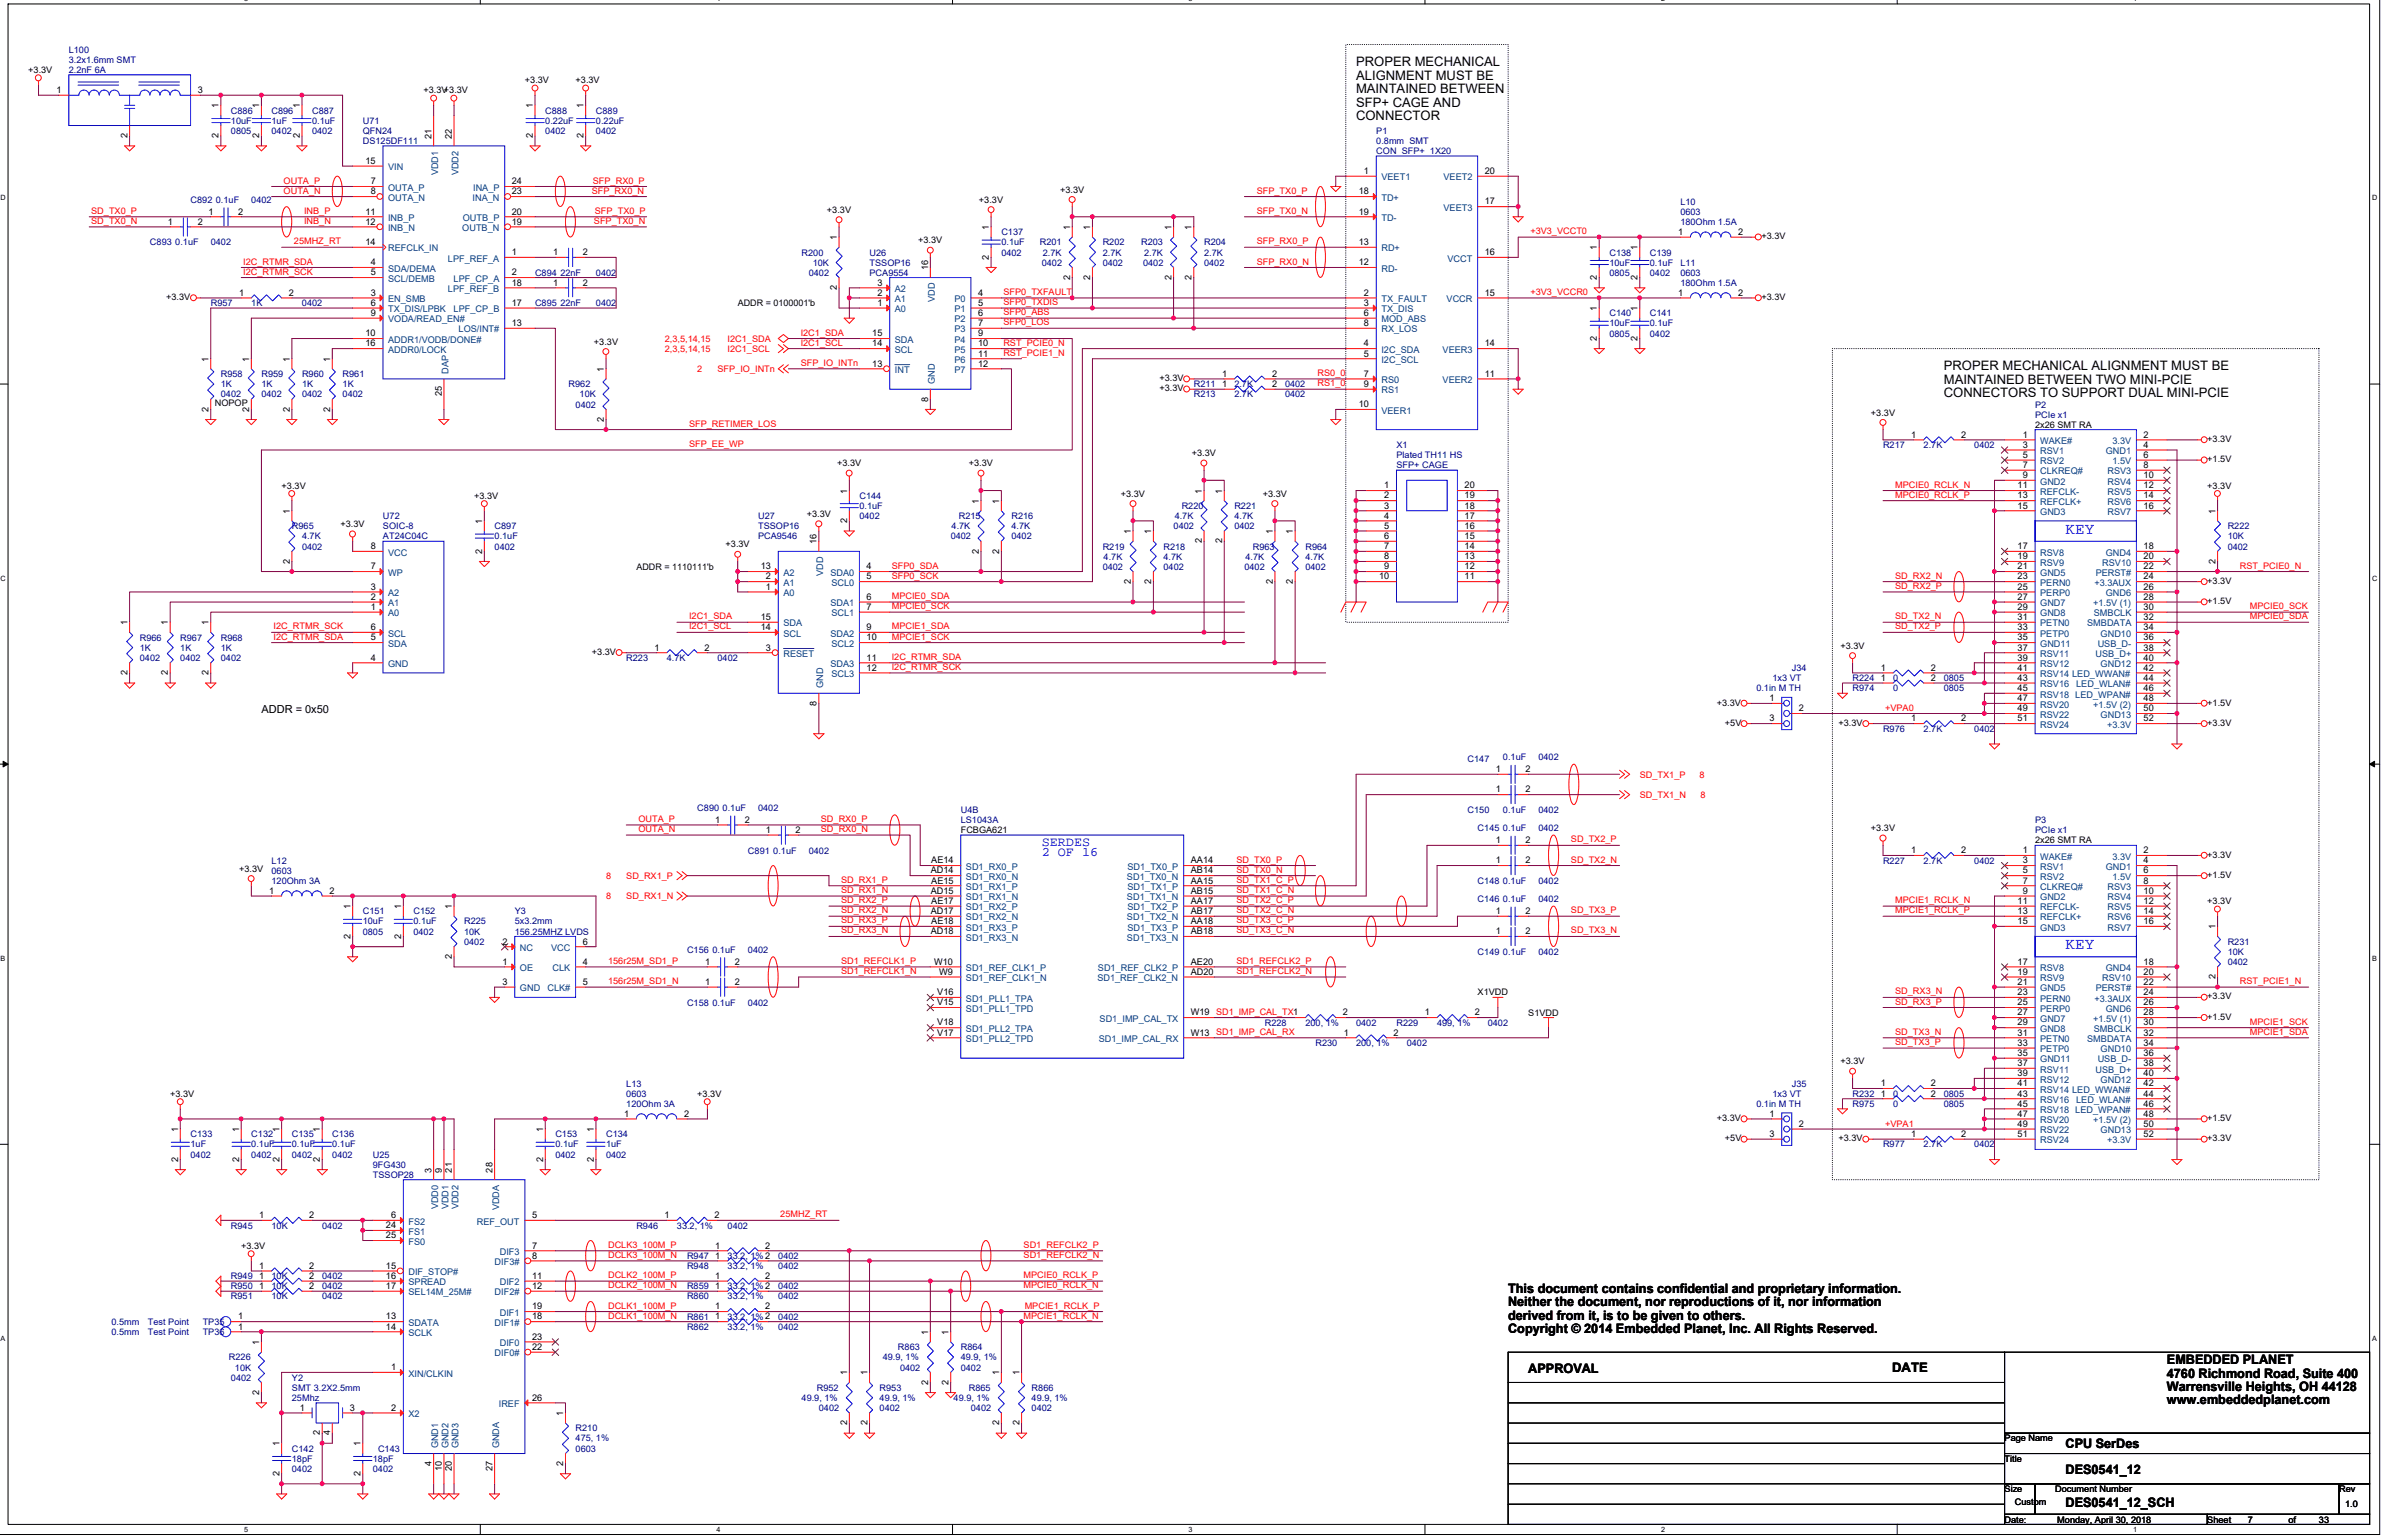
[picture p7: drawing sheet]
<svg xmlns="http://www.w3.org/2000/svg" width="275mm" height="177mm" viewBox="0 0 275 177" stroke-linecap="round" stroke-linejoin="round" font-family="sans-serif">
<defs><g id="words">
<g font-size="1.9" fill="#00f">
<text x="238.1" y="61.5">KEY</text>
<text x="238.1" y="109.4">KEY</text>
</g>
<g font-size="1.5">
<text x="156.3" y="7.7">PROPER MECHANICAL</text>
<text x="156.3" y="9.2">ALIGNMENT MUST BE</text>
<text x="156.3" y="10.7">MAINTAINED BETWEEN</text>
<text x="156.3" y="12.3">SFP+ CAGE AND</text>
<text x="156.3" y="13.8">CONNECTOR</text>
<text x="224.1" y="42.7">PROPER MECHANICAL ALIGNMENT MUST BE</text>
<text x="224.1" y="44.2">MAINTAINED BETWEEN TWO MINI-PCIE</text>
<text x="224.1" y="45.8">CONNECTORS TO SUPPORT DUAL MINI-PCIE</text>
<text x="173.9" y="149">This document contains confidential and proprietary information.</text>
<text x="173.9" y="150.6">Neither the document, nor reproductions of it, nor information</text>
<text x="173.9" y="152.1">derived from it, is to be given to others.</text>
<text x="173.9" y="153.7">Copyright © 2014 Embedded Planet, Inc. All Rights Reserved.</text>
<text x="176.2" y="158.3">APPROVAL</text>
<text x="218.1" y="158.2">DATE</text>
<text x="249.8" y="157.2">EMBEDDED PLANET</text>
<text x="249.8" y="158.8">4760 Richmond Road, Suite 400</text>
<text x="249.8" y="160.3">Warrensville Heights, OH 44128</text>
<text x="249.8" y="161.9">www.embeddedplanet.com</text>
<text x="238.1" y="166.9">CPU SerDes</text>
<text x="238.1" y="173.7">DES0541_12_SCH</text>
<text x="238.1" y="169.9">DES0541_12</text>
</g>
<g font-size="1.5" fill="#00f">
<text x="120.1" y="98.6">2 OF 16</text>
<text x="120.1" y="97.5">SERDES</text>
</g>
<text font-size="1.3" x="30.1" y="82.2">ADDR = 0x50</text>
<g font-size="1.1">
<text x="6.5" y="10.7">1</text>
<text x="22.8" y="10.7">3</text>
<text x="14.7" y="15.9" transform="rotate(-90 14.7 15.9)">2</text>
<text x="25.2" y="15.9" transform="rotate(-90 25.2 15.9)">2</text>
<text x="25.2" y="12.5" transform="rotate(-90 25.2 12.5)">1</text>
<text x="29.9" y="15.9" transform="rotate(-90 29.9 15.9)">2</text>
<text x="29.9" y="12.5" transform="rotate(-90 29.9 12.5)">1</text>
<text x="34.6" y="15.9" transform="rotate(-90 34.6 15.9)">2</text>
<text x="34.6" y="12.5" transform="rotate(-90 34.6 12.5)">1</text>
<text x="49.7" y="16" transform="rotate(-90 49.7 16)">21</text>
<text x="52.1" y="16" transform="rotate(-90 52.1 16)">22</text>
<text x="61.4" y="15.9" transform="rotate(-90 61.4 15.9)">2</text>
<text x="61.4" y="12.5" transform="rotate(-90 61.4 12.5)">1</text>
<text x="67.3" y="15.9" transform="rotate(-90 67.3 15.9)">2</text>
<text x="67.3" y="12.5" transform="rotate(-90 67.3 12.5)">1</text>
<text x="42.1" y="18.9">15</text>
<text x="42.7" y="21.2">7</text>
<text x="42.7" y="22.4">8</text>
<text x="59" y="22.4">23</text>
<text x="59" y="21.2">24</text>
<text x="156.7" y="22.4">18</text>
<text x="157.2" y="20.1">1</text>
<text x="171.2" y="20.1">20</text>
<text x="171.2" y="23.6">17</text>
<text x="19.4" y="25.9">1</text>
<text x="22.8" y="25.9">2</text>
<text x="24" y="24.7">1</text>
<text x="27.4" y="24.7">2</text>
<text x="42.1" y="28.2">14</text>
<text x="42.1" y="24.7">11</text>
<text x="42.1" y="25.9">12</text>
<text x="59" y="24.7">20</text>
<text x="59" y="29.4">1</text>
<text x="59" y="25.9">19</text>
<text x="63.8" y="29.4">1</text>
<text x="67.2" y="29.4">2</text>
<text x="96.5" y="27.7" transform="rotate(-90 96.5 27.7)">1</text>
<text x="114" y="29.9" transform="rotate(-90 114 29.9)">2</text>
<text x="114" y="26.5" transform="rotate(-90 114 26.5)">1</text>
<text x="123.4" y="26.5" transform="rotate(-90 123.4 26.5)">1</text>
<text x="125.7" y="26.5" transform="rotate(-90 125.7 26.5)">1</text>
<text x="135" y="26.5" transform="rotate(-90 135 26.5)">1</text>
<text x="137.4" y="26.5" transform="rotate(-90 137.4 26.5)">1</text>
<text x="156.7" y="28.2">13</text>
<text x="156.7" y="24.7">19</text>
<text x="171.2" y="29.4">16</text>
<text x="184.1" y="28.8" transform="rotate(-90 184.1 28.8)">1</text>
<text x="188.8" y="28.8" transform="rotate(-90 188.8 28.8)">1</text>
<text x="193.5" y="27.1">1</text>
<text x="200.4" y="27.1">2</text>
<text x="27.6" y="34.1">1</text>
<text x="33.3" y="34.1">2</text>
<text x="42.7" y="30.6">4</text>
<text x="42.7" y="31.7">5</text>
<text x="42.7" y="34.1">3</text>
<text x="42.7" y="35.3">6</text>
<text x="59" y="32.9">18</text>
<text x="59" y="35.3">17</text>
<text x="59" y="31.7">2</text>
<text x="63.8" y="32.9">1</text>
<text x="67.2" y="32.9">2</text>
<text x="96.5" y="33.4" transform="rotate(-90 96.5 33.4)">2</text>
<text x="101.2" y="35.3">1</text>
<text x="101.2" y="32.9">3</text>
<text x="101.2" y="34.1">2</text>
<text x="107" y="31.2" transform="rotate(-90 107 31.2)">16</text>
<text x="112.8" y="35.3">5</text>
<text x="112.8" y="34.1">4</text>
<text x="123.4" y="32.2" transform="rotate(-90 123.4 32.2)">2</text>
<text x="125.7" y="32.2" transform="rotate(-90 125.7 32.2)">2</text>
<text x="135" y="32.2" transform="rotate(-90 135 32.2)">2</text>
<text x="137.4" y="32.2" transform="rotate(-90 137.4 32.2)">2</text>
<text x="156.7" y="30.6">12</text>
<text x="157.2" y="35.3">3</text>
<text x="157.2" y="34.1">2</text>
<text x="171.2" y="34.1">15</text>
<text x="184.1" y="35.8" transform="rotate(-90 184.1 35.8)">1</text>
<text x="184.1" y="32.2" transform="rotate(-90 184.1 32.2)">2</text>
<text x="188.8" y="35.8" transform="rotate(-90 188.8 35.8)">1</text>
<text x="188.8" y="32.2" transform="rotate(-90 188.8 32.2)">2</text>
<text x="193.5" y="34.1">1</text>
<text x="200.4" y="34.1">2</text>
<text x="24" y="41.7" transform="rotate(-90 24 41.7)">1</text>
<text x="28.7" y="41.7" transform="rotate(-90 28.7 41.7)">1</text>
<text x="33.4" y="41.7" transform="rotate(-90 33.4 41.7)">1</text>
<text x="38.1" y="41.7" transform="rotate(-90 38.1 41.7)">1</text>
<text x="42.1" y="39.9">16</text>
<text x="42.1" y="38.8">10</text>
<text x="42.7" y="36.4">9</text>
<text x="59" y="37.6">13</text>
<text x="100.6" y="38.8">15</text>
<text x="100.6" y="39.9">14</text>
<text x="112.8" y="38.8">9</text>
<text x="112.8" y="36.4">6</text>
<text x="112.8" y="41.1">11</text>
<text x="112.8" y="39.9">10</text>
<text x="112.8" y="37.6">7</text>
<text x="157.2" y="39.9">4</text>
<text x="157.2" y="41.1">5</text>
<text x="157.2" y="36.4">6</text>
<text x="157.2" y="37.6">8</text>
<text x="171.2" y="39.9">14</text>
<text x="184.1" y="39.3" transform="rotate(-90 184.1 39.3)">2</text>
<text x="188.8" y="39.3" transform="rotate(-90 188.8 39.3)">2</text>
<text x="24" y="47.4" transform="rotate(-90 24 47.4)">2</text>
<text x="28.7" y="47.4" transform="rotate(-90 28.7 47.4)">2</text>
<text x="33.4" y="47.4" transform="rotate(-90 33.4 47.4)">2</text>
<text x="38.1" y="47.4" transform="rotate(-90 38.1 47.4)">2</text>
<text x="50.9" y="45.7" transform="rotate(-90 50.9 45.7)">25</text>
<text x="69.6" y="42.9" transform="rotate(-90 69.6 42.9)">1</text>
<text x="100.6" y="42.3">13</text>
<text x="107" y="46.3" transform="rotate(-90 107 46.3)">8</text>
<text x="112.8" y="42.3">12</text>
<text x="140.9" y="43.4">1</text>
<text x="140.9" y="44.6">1</text>
<text x="146.6" y="43.4">2</text>
<text x="146.6" y="44.6">2</text>
<text x="156.7" y="46.9">10</text>
<text x="157.2" y="43.4">7</text>
<text x="157.2" y="44.6">9</text>
<text x="171.2" y="43.4">11</text>
<text x="69.6" y="48.6" transform="rotate(-90 69.6 48.6)">2</text>
<text x="220.3" y="50.5">1</text>
<text x="226.1" y="50.5">2</text>
<text x="233.2" y="50.5">1</text>
<text x="233.2" y="51.6">3</text>
<text x="233.2" y="52.8">5</text>
<text x="233.2" y="53.9">7</text>
<text x="247.1" y="51.6">4</text>
<text x="247.1" y="50.5">2</text>
<text x="247.1" y="52.8">6</text>
<text x="247.1" y="53.9">8</text>
<text x="33.4" y="59.2" transform="rotate(-90 33.4 59.2)">1</text>
<text x="97.7" y="56.9" transform="rotate(-90 97.7 56.9)">1</text>
<text x="112.8" y="58.1" transform="rotate(-90 112.8 58.1)">1</text>
<text x="115.2" y="58.1" transform="rotate(-90 115.2 58.1)">1</text>
<text x="138.6" y="56.9" transform="rotate(-90 138.6 56.9)">1</text>
<text x="140.9" y="56.9" transform="rotate(-90 140.9 56.9)">1</text>
<text x="159.6" y="56.3">1</text>
<text x="159.6" y="57.5">2</text>
<text x="159.6" y="58.6">3</text>
<text x="159.6" y="59.8">4</text>
<text x="168.8" y="56.3">20</text>
<text x="168.8" y="57.5">19</text>
<text x="168.8" y="58.6">18</text>
<text x="168.8" y="59.8">17</text>
<text x="232.6" y="56.3">11</text>
<text x="232.6" y="57.5">13</text>
<text x="232.6" y="58.6">15</text>
<text x="233.2" y="55.1">9</text>
<text x="247.1" y="55.1">10</text>
<text x="247.1" y="56.3">12</text>
<text x="247.1" y="57.5">14</text>
<text x="247.1" y="58.6">16</text>
<text x="255.4" y="59.2" transform="rotate(-90 255.4 59.2)">1</text>
<text x="33.4" y="65" transform="rotate(-90 33.4 65)">2</text>
<text x="42.7" y="63.3">8</text>
<text x="42.7" y="65.6">7</text>
<text x="55.6" y="63.8" transform="rotate(-90 55.6 63.8)">2</text>
<text x="55.6" y="60.4" transform="rotate(-90 55.6 60.4)">1</text>
<text x="87.7" y="65.6">13</text>
<text x="94.1" y="62.7" transform="rotate(-90 94.1 62.7)">16</text>
<text x="97.7" y="60.3" transform="rotate(-90 97.7 60.3)">2</text>
<text x="99.9" y="65.6">4</text>
<text x="112.8" y="63.8" transform="rotate(-90 112.8 63.8)">2</text>
<text x="115.2" y="63.8" transform="rotate(-90 115.2 63.8)">2</text>
<text x="130.4" y="61.6" transform="rotate(-90 130.4 61.6)">1</text>
<text x="132.7" y="61.6" transform="rotate(-90 132.7 61.6)">1</text>
<text x="138.6" y="62.6" transform="rotate(-90 138.6 62.6)">2</text>
<text x="140.9" y="62.6" transform="rotate(-90 140.9 62.6)">2</text>
<text x="146.7" y="61.6" transform="rotate(-90 146.7 61.6)">1</text>
<text x="149.1" y="61.6" transform="rotate(-90 149.1 61.6)">1</text>
<text x="159.6" y="60.9">5</text>
<text x="159.6" y="62.1">6</text>
<text x="159.6" y="63.3">7</text>
<text x="159.6" y="64.5">8</text>
<text x="159.6" y="65.6">9</text>
<text x="168.8" y="60.9">16</text>
<text x="168.8" y="62.1">15</text>
<text x="168.8" y="63.3">14</text>
<text x="168.8" y="64.5">13</text>
<text x="168.8" y="65.6">12</text>
<text x="232.6" y="63.3">17</text>
<text x="232.6" y="64.5">19</text>
<text x="232.6" y="65.6">21</text>
<text x="247.1" y="63.3">18</text>
<text x="247.1" y="64.5">20</text>
<text x="247.1" y="65.6">22</text>
<text x="255.4" y="65" transform="rotate(-90 255.4 65)">2</text>
<text x="42.7" y="68">3</text>
<text x="42.7" y="69.1">2</text>
<text x="42.7" y="70.3">1</text>
<text x="87.7" y="71.5">15</text>
<text x="88.3" y="68">1</text>
<text x="88.3" y="66.8">2</text>
<text x="99.9" y="66.8">5</text>
<text x="99.9" y="70.3">7</text>
<text x="99.9" y="69.1">6</text>
<text x="130.4" y="67.3" transform="rotate(-90 130.4 67.3)">2</text>
<text x="132.7" y="67.3" transform="rotate(-90 132.7 67.3)">2</text>
<text x="146.7" y="67.3" transform="rotate(-90 146.7 67.3)">2</text>
<text x="149.1" y="67.3" transform="rotate(-90 149.1 67.3)">2</text>
<text x="159" y="66.8">10</text>
<text x="168.8" y="66.8">11</text>
<text x="232.6" y="66.8">23</text>
<text x="232.6" y="68">25</text>
<text x="232.6" y="69.1">27</text>
<text x="232.6" y="70.3">29</text>
<text x="232.6" y="71.5">31</text>
<text x="247.1" y="68">26</text>
<text x="247.1" y="66.8">24</text>
<text x="247.1" y="71.5">32</text>
<text x="247.1" y="70.3">30</text>
<text x="247.1" y="69.1">28</text>
<text x="14.7" y="77.8" transform="rotate(-90 14.7 77.8)">2</text>
<text x="14.7" y="72.1" transform="rotate(-90 14.7 72.1)">1</text>
<text x="19.4" y="77.8" transform="rotate(-90 19.4 77.8)">2</text>
<text x="19.4" y="72.1" transform="rotate(-90 19.4 72.1)">1</text>
<text x="24" y="77.8" transform="rotate(-90 24 77.8)">2</text>
<text x="24" y="72.1" transform="rotate(-90 24 72.1)">1</text>
<text x="42.7" y="72.6">6</text>
<text x="42.7" y="73.8">5</text>
<text x="42.7" y="76.1">4</text>
<text x="75.5" y="75">1</text>
<text x="81.2" y="75">2</text>
<text x="87.7" y="72.6">14</text>
<text x="88.3" y="75">3</text>
<text x="99.9" y="73.8">10</text>
<text x="99.9" y="77.3">12</text>
<text x="99.9" y="72.6">9</text>
<text x="99.9" y="76.1">11</text>
<text x="216.8" y="77.3">1</text>
<text x="222.6" y="77.3">2</text>
<text x="232.6" y="72.6">33</text>
<text x="232.6" y="73.8">35</text>
<text x="232.6" y="75">37</text>
<text x="232.6" y="76.1">39</text>
<text x="232.6" y="77.3">41</text>
<text x="247.1" y="75">38</text>
<text x="247.1" y="72.6">34</text>
<text x="247.1" y="76.1">40</text>
<text x="247.1" y="77.3">42</text>
<text x="247.1" y="73.8">36</text>
<text x="94.1" y="81.3" transform="rotate(-90 94.1 81.3)">8</text>
<text x="204" y="80.8">1</text>
<text x="204" y="83.2">3</text>
<text x="207.4" y="82">2</text>
<text x="216.8" y="78.5">1</text>
<text x="220.3" y="83.2">1</text>
<text x="222.6" y="78.5">2</text>
<text x="226.1" y="83.2">2</text>
<text x="232.6" y="78.5">43</text>
<text x="232.6" y="79.7">45</text>
<text x="232.6" y="80.8">47</text>
<text x="232.6" y="82">49</text>
<text x="232.6" y="83.2">51</text>
<text x="247.1" y="82">50</text>
<text x="247.1" y="83.2">52</text>
<text x="247.1" y="78.5">44</text>
<text x="247.1" y="79.7">46</text>
<text x="247.1" y="80.8">48</text>
<text x="172.4" y="89">1</text>
<text x="175.8" y="89">2</text>
<text x="82.5" y="94.8">1</text>
<text x="85.9" y="94.8">2</text>
<text x="172.4" y="91.3">1</text>
<text x="175.8" y="91.3">2</text>
<text x="88.3" y="96">1</text>
<text x="91.7" y="96">2</text>
<text x="107.3" y="100.7">AD14</text>
<text x="107.4" y="99.5">AE14</text>
<text x="107.4" y="101.8">AE15</text>
<text x="137.3" y="99.5">AA14</text>
<text x="137.3" y="101.8">AA15</text>
<text x="137.3" y="100.7">AB14</text>
<text x="172.4" y="99.5">1</text>
<text x="172.4" y="97.2">1</text>
<text x="175.8" y="99.5">2</text>
<text x="175.8" y="97.2">2</text>
<text x="220.3" y="98.4">1</text>
<text x="226.1" y="98.4">2</text>
<text x="233.2" y="98.4">1</text>
<text x="233.2" y="99.5">3</text>
<text x="233.2" y="100.7">5</text>
<text x="233.2" y="101.8">7</text>
<text x="247.1" y="99.5">4</text>
<text x="247.1" y="98.4">2</text>
<text x="247.1" y="100.7">6</text>
<text x="247.1" y="101.8">8</text>
<text x="31" y="103">1</text>
<text x="38" y="103">2</text>
<text x="40.4" y="104.8" transform="rotate(-90 40.4 104.8)">1</text>
<text x="46.2" y="104.8" transform="rotate(-90 46.2 104.8)">1</text>
<text x="52.1" y="104.8" transform="rotate(-90 52.1 104.8)">1</text>
<text x="107.3" y="103">AD15</text>
<text x="107.3" y="105.4">AD17</text>
<text x="107.3" y="107.7">AD18</text>
<text x="107.4" y="104.2">AE17</text>
<text x="107.4" y="106.5">AE18</text>
<text x="137.3" y="104.2">AA17</text>
<text x="137.3" y="106.5">AA18</text>
<text x="137.3" y="103">AB15</text>
<text x="137.3" y="105.4">AB17</text>
<text x="137.3" y="107.7">AB18</text>
<text x="172.4" y="105.4">1</text>
<text x="172.4" y="107.7">1</text>
<text x="175.8" y="105.4">2</text>
<text x="175.8" y="107.7">2</text>
<text x="232.6" y="104.2">11</text>
<text x="232.6" y="105.4">13</text>
<text x="232.6" y="106.5">15</text>
<text x="233.2" y="103">9</text>
<text x="247.1" y="103">10</text>
<text x="247.1" y="104.2">12</text>
<text x="247.1" y="105.4">14</text>
<text x="247.1" y="106.5">16</text>
<text x="255.4" y="107.1" transform="rotate(-90 255.4 107.1)">1</text>
<text x="40.4" y="108.2" transform="rotate(-90 40.4 108.2)">2</text>
<text x="46.2" y="108.2" transform="rotate(-90 46.2 108.2)">2</text>
<text x="52.1" y="110.5" transform="rotate(-90 52.1 110.5)">2</text>
<text x="57.9" y="113.5">3</text>
<text x="57.9" y="111.2">1</text>
<text x="57.9" y="108.9">2</text>
<text x="67.2" y="108.9">6</text>
<text x="67.2" y="111.2">4</text>
<text x="67.2" y="113.5">5</text>
<text x="81.3" y="113.5">1</text>
<text x="81.3" y="111.2">1</text>
<text x="84.7" y="113.5">2</text>
<text x="84.7" y="111.2">2</text>
<text x="107.7" y="111.2">W10</text>
<text x="108.3" y="112.4">W9</text>
<text x="137.3" y="111.2">AE20</text>
<text x="137.3" y="112.4">AD20</text>
<text x="232.6" y="111.2">17</text>
<text x="232.6" y="112.4">19</text>
<text x="232.6" y="113.5">21</text>
<text x="247.1" y="111.2">18</text>
<text x="247.1" y="112.4">20</text>
<text x="247.1" y="113.5">22</text>
<text x="255.4" y="112.9" transform="rotate(-90 255.4 112.9)">2</text>
<text x="108.1" y="114.7">V16</text>
<text x="108.1" y="115.9">V15</text>
<text x="108.1" y="118.2">V18</text>
<text x="108.1" y="119.4">V17</text>
<text x="137.3" y="119.4">W13</text>
<text x="137.3" y="117">W19</text>
<text x="154.8" y="117">2</text>
<text x="154.9" y="119.4">1</text>
<text x="160.7" y="119.4">2</text>
<text x="164.2" y="117">1</text>
<text x="170" y="117">2</text>
<text x="232.6" y="114.7">23</text>
<text x="232.6" y="115.9">25</text>
<text x="232.6" y="117">27</text>
<text x="232.6" y="118.2">29</text>
<text x="232.6" y="119.4">31</text>
<text x="247.1" y="115.9">26</text>
<text x="247.1" y="114.7">24</text>
<text x="247.1" y="119.4">32</text>
<text x="247.1" y="118.2">30</text>
<text x="247.1" y="117">28</text>
<text x="216.8" y="125.2">1</text>
<text x="222.6" y="125.2">2</text>
<text x="232.6" y="120.6">33</text>
<text x="232.6" y="121.7">35</text>
<text x="232.6" y="122.9">37</text>
<text x="232.6" y="124">39</text>
<text x="232.6" y="125.2">41</text>
<text x="247.1" y="122.9">38</text>
<text x="247.1" y="120.6">34</text>
<text x="247.1" y="124">40</text>
<text x="247.1" y="125.2">42</text>
<text x="247.1" y="121.7">36</text>
<text x="20.5" y="130.5" transform="rotate(-90 20.5 130.5)">1</text>
<text x="27.6" y="130.5" transform="rotate(-90 27.6 130.5)">1</text>
<text x="32.2" y="130.5" transform="rotate(-90 32.2 130.5)">1</text>
<text x="36.9" y="130.5" transform="rotate(-90 36.9 130.5)">1</text>
<text x="62.6" y="130.5" transform="rotate(-90 62.6 130.5)">1</text>
<text x="68.4" y="130.5" transform="rotate(-90 68.4 130.5)">1</text>
<text x="71.9" y="128.7">1</text>
<text x="78.9" y="128.7">2</text>
<text x="204" y="128.7">1</text>
<text x="204" y="131.1">3</text>
<text x="207.4" y="129.9">2</text>
<text x="216.8" y="126.4">1</text>
<text x="220.3" y="131.1">1</text>
<text x="222.6" y="126.4">2</text>
<text x="226.1" y="131.1">2</text>
<text x="232.6" y="126.4">43</text>
<text x="232.6" y="127.6">45</text>
<text x="232.6" y="128.7">47</text>
<text x="232.6" y="129.9">49</text>
<text x="232.6" y="131.1">51</text>
<text x="247.1" y="129.9">50</text>
<text x="247.1" y="131.1">52</text>
<text x="247.1" y="126.4">44</text>
<text x="247.1" y="127.6">46</text>
<text x="247.1" y="128.7">48</text>
<text x="20.5" y="133.9" transform="rotate(-90 20.5 133.9)">2</text>
<text x="27.6" y="133.9" transform="rotate(-90 27.6 133.9)">2</text>
<text x="32.2" y="133.9" transform="rotate(-90 32.2 133.9)">2</text>
<text x="36.9" y="133.9" transform="rotate(-90 36.9 133.9)">2</text>
<text x="49.7" y="135.2" transform="rotate(-90 49.7 135.2)">3</text>
<text x="50.9" y="135.2" transform="rotate(-90 50.9 135.2)">9</text>
<text x="52.1" y="135.2" transform="rotate(-90 52.1 135.2)">21</text>
<text x="56.8" y="135.2" transform="rotate(-90 56.8 135.2)">28</text>
<text x="62.6" y="133.9" transform="rotate(-90 62.6 133.9)">2</text>
<text x="68.4" y="133.9" transform="rotate(-90 68.4 133.9)">2</text>
<text x="29.9" y="140.4">1</text>
<text x="35.6" y="140.4">2</text>
<text x="44.5" y="142.7">25</text>
<text x="44.5" y="141.6">24</text>
<text x="45.1" y="140.4">6</text>
<text x="61.3" y="140.4">5</text>
<text x="61.3" y="143.9">7</text>
<text x="76.6" y="140.4">1</text>
<text x="82.4" y="140.4">2</text>
<text x="82.5" y="143.9">1</text>
<text x="88.2" y="143.9">2</text>
<text x="29.9" y="146.3">1</text>
<text x="29.9" y="147.4">1</text>
<text x="29.9" y="148.6">1</text>
<text x="35.6" y="146.3">2</text>
<text x="35.6" y="147.4">2</text>
<text x="35.6" y="148.6">2</text>
<text x="44.5" y="146.3">15</text>
<text x="44.5" y="147.4">16</text>
<text x="44.5" y="148.6">17</text>
<text x="61.3" y="147.4">11</text>
<text x="61.3" y="148.6">12</text>
<text x="61.3" y="145.1">8</text>
<text x="82.5" y="147.4">1</text>
<text x="82.5" y="148.6">1</text>
<text x="82.5" y="145.1">1</text>
<text x="88.2" y="147.4">2</text>
<text x="27.4" y="152.1">1</text>
<text x="27.4" y="153.3">1</text>
<text x="29.9" y="155" transform="rotate(-90 29.9 155)">1</text>
<text x="44.5" y="152.1">13</text>
<text x="44.5" y="153.3">14</text>
<text x="61.3" y="154.4">23</text>
<text x="61.3" y="150.9">19</text>
<text x="61.3" y="155.6">22</text>
<text x="61.3" y="152.1">18</text>
<text x="82.5" y="150.9">1</text>
<text x="82.5" y="152.1">1</text>
<text x="88.2" y="150.9">2</text>
<text x="107" y="153.9" transform="rotate(-90 107 153.9)">1</text>
<text x="109.3" y="153.9" transform="rotate(-90 109.3 153.9)">1</text>
<text x="29.9" y="160.8" transform="rotate(-90 29.9 160.8)">2</text>
<text x="45.1" y="157.9">1</text>
<text x="61.3" y="161.4">26</text>
<text x="97.7" y="158.5" transform="rotate(-90 97.7 158.5)">1</text>
<text x="100" y="158.5" transform="rotate(-90 100 158.5)">1</text>
<text x="107" y="159.6" transform="rotate(-90 107 159.6)">2</text>
<text x="109.3" y="159.6" transform="rotate(-90 109.3 159.6)">2</text>
<text x="115.2" y="158.5" transform="rotate(-90 115.2 158.5)">1</text>
<text x="117.5" y="158.5" transform="rotate(-90 117.5 158.5)">1</text>
<text x="32.2" y="166.7" transform="rotate(-90 32.2 166.7)">1</text>
<text x="34.6" y="162.6">1</text>
<text x="36.9" y="165.4" transform="rotate(-90 36.9 165.4)">2</text>
<text x="38.1" y="165.4" transform="rotate(-90 38.1 165.4)">4</text>
<text x="40.3" y="162.6">3</text>
<text x="41.6" y="166.7" transform="rotate(-90 41.6 166.7)">1</text>
<text x="45.1" y="162.6">2</text>
<text x="64.9" y="163.2" transform="rotate(-90 64.9 163.2)">1</text>
<text x="97.7" y="164.3" transform="rotate(-90 97.7 164.3)">2</text>
<text x="100" y="164.3" transform="rotate(-90 100 164.3)">2</text>
<text x="115.2" y="164.3" transform="rotate(-90 115.2 164.3)">2</text>
<text x="117.5" y="164.3" transform="rotate(-90 117.5 164.3)">2</text>
<text x="32.2" y="170.1" transform="rotate(-90 32.2 170.1)">2</text>
<text x="41.6" y="170.1" transform="rotate(-90 41.6 170.1)">2</text>
<text x="49.7" y="169" transform="rotate(-90 49.7 169)">4</text>
<text x="50.9" y="169.6" transform="rotate(-90 50.9 169.6)">10</text>
<text x="52.1" y="169.6" transform="rotate(-90 52.1 169.6)">20</text>
<text x="56.8" y="169.6" transform="rotate(-90 56.8 169.6)">27</text>
<text x="64.9" y="169" transform="rotate(-90 64.9 169)">2</text>
</g>
<g font-size="1.1" fill="#004080">
<text x="44.7" y="22">OUTA_P</text>
<text x="44.7" y="23.1">OUTA_N</text>
<text x="44.7" y="19.6">VIN</text>
<text x="50.5" y="20.2" transform="rotate(-90 50.5 20.2)">VDD1</text>
<text x="52.8" y="20.2" transform="rotate(-90 52.8 20.2)">VDD2</text>
<text x="54.5" y="23.1">INA_N</text>
<text x="54.5" y="22">INA_P</text>
<text x="159.3" y="20.8">VEET1</text>
<text x="159.3" y="23.1">TD+</text>
<text x="166.4" y="20.8">VEET2</text>
<text x="44.7" y="29">REFCLK_IN</text>
<text x="44.7" y="25.5">INB_P</text>
<text x="44.7" y="26.6">INB_N</text>
<text x="53.3" y="26.6">OUTB_N</text>
<text x="53.4" y="25.5">OUTB_P</text>
<text x="159.3" y="29">RD+</text>
<text x="159.3" y="25.5">TD-</text>
<text x="166.4" y="24.3">VEET3</text>
<text x="44.7" y="31.3">SDA/DEMA</text>
<text x="44.7" y="32.5">SCL/DEMB</text>
<text x="44.7" y="34.8">EN_SMB</text>
<text x="44.7" y="36">TX_DIS/LPBK</text>
<text x="51.6" y="33.7">LPF_REF_B</text>
<text x="51.6" y="30.2">LPF_REF_A</text>
<text x="52.3" y="36">LPF_CP_B</text>
<text x="52.3" y="32.5">LPF_CP_A</text>
<text x="103.2" y="36">A0</text>
<text x="103.2" y="33.7">A2</text>
<text x="103.2" y="34.8">A1</text>
<text x="107.8" y="34.8" transform="rotate(-90 107.8 34.8)">VDD</text>
<text x="110" y="36">P1</text>
<text x="110" y="34.8">P0</text>
<text x="159.3" y="36">TX_DIS</text>
<text x="159.3" y="34.8">TX_FAULT</text>
<text x="159.3" y="31.3">RD-</text>
<text x="166.8" y="34.8">VCCR</text>
<text x="166.9" y="30.2">VCCT</text>
<text x="44.7" y="37.2">VODA/READ_EN#</text>
<text x="44.7" y="40.7">ADDR0/LOCK</text>
<text x="44.7" y="39.5">ADDR1/VODB/DONE#</text>
<text x="52.9" y="38.3">LOS/INT#</text>
<text x="103.2" y="39.5">SDA</text>
<text x="103.2" y="40.7">SCL</text>
<text x="110" y="39.5">P4</text>
<text x="110" y="37.2">P2</text>
<text x="110" y="41.8">P6</text>
<text x="110" y="40.7">P5</text>
<text x="110" y="38.3">P3</text>
<text x="159.3" y="40.7">I2C_SDA</text>
<text x="159.3" y="41.8">I2C_SCL</text>
<text x="159.3" y="37.2">MOD_ABS</text>
<text x="159.3" y="38.3">RX_LOS</text>
<text x="166.3" y="40.7">VEER3</text>
<text x="51.7" y="43.1" transform="rotate(-90 51.7 43.1)">DAP</text>
<text x="103.2" y="43">INT</text>
<text x="107.8" y="44.3" transform="rotate(-90 107.8 44.3)">GND</text>
<text x="110" y="43">P7</text>
<text x="159.3" y="44.2">RS0</text>
<text x="159.3" y="45.4">RS1</text>
<text x="159.3" y="47.7">VEER1</text>
<text x="166.3" y="44.2">VEER2</text>
<text x="235.2" y="51.2">WAKE#</text>
<text x="235.2" y="52.4">RSV1</text>
<text x="235.2" y="53.5">RSV2</text>
<text x="242.8" y="52.4">GND1</text>
<text x="243.5" y="51.2">3.3V</text>
<text x="243.5" y="53.5">1.5V</text>
<text x="235.2" y="54.7">CLKREQ#</text>
<text x="235.2" y="55.8">GND2</text>
<text x="235.2" y="57">REFCLK-</text>
<text x="235.2" y="58.2">REFCLK+</text>
<text x="235.2" y="59.4">GND3</text>
<text x="242.9" y="54.7">RSV3</text>
<text x="242.9" y="55.8">RSV4</text>
<text x="242.9" y="57">RSV5</text>
<text x="242.9" y="58.2">RSV6</text>
<text x="242.9" y="59.4">RSV7</text>
<text x="44.7" y="64">VCC</text>
<text x="235.2" y="64">RSV8</text>
<text x="235.2" y="65.2">RSV9</text>
<text x="242.4" y="65.2">RSV10</text>
<text x="242.8" y="64">GND4</text>
<text x="44.7" y="68.7">A2</text>
<text x="44.7" y="69.9">A1</text>
<text x="44.7" y="66.4">WP</text>
<text x="44.7" y="71">A0</text>
<text x="90.3" y="68.7">A0</text>
<text x="90.3" y="66.4">A2</text>
<text x="90.3" y="67.5">A1</text>
<text x="94.9" y="66.4" transform="rotate(-90 94.9 66.4)">VDD</text>
<text x="95.7" y="66.4">SDA0</text>
<text x="95.7" y="69.9">SDA1</text>
<text x="95.8" y="67.5">SCL0</text>
<text x="95.8" y="71">SCL1</text>
<text x="235.2" y="66.4">GND5</text>
<text x="235.2" y="67.5">PERN0</text>
<text x="235.2" y="68.7">PERP0</text>
<text x="235.2" y="69.9">GND7</text>
<text x="235.2" y="71">GND8</text>
<text x="241.3" y="69.9">+1.5V (1)</text>
<text x="241.4" y="71">SMBCLK</text>
<text x="241.4" y="67.5">+3.3AUX</text>
<text x="241.6" y="66.4">PERST#</text>
<text x="242.8" y="68.7">GND6</text>
<text x="44.7" y="73.4">SCL</text>
<text x="44.7" y="74.6">SDA</text>
<text x="44.7" y="76.9">GND</text>
<text x="90.3" y="75.7">RESET</text>
<text x="90.3" y="72.2">SDA</text>
<text x="90.3" y="73.4">SCL</text>
<text x="95.7" y="73.4">SDA2</text>
<text x="95.7" y="76.9">SDA3</text>
<text x="95.8" y="74.6">SCL2</text>
<text x="235.2" y="72.2">PETN0</text>
<text x="235.2" y="73.4">PETP0</text>
<text x="235.2" y="74.6">GND11</text>
<text x="235.2" y="75.7">RSV11</text>
<text x="235.2" y="76.9">RSV12</text>
<text x="240.6" y="72.2">SMBDATA</text>
<text x="241.6" y="75.7">USB_D+</text>
<text x="241.8" y="74.6">USB_D-</text>
<text x="242.2" y="73.4">GND10</text>
<text x="242.2" y="76.9">GND12</text>
<text x="94.9" y="79.3" transform="rotate(-90 94.9 79.3)">GND</text>
<text x="95.8" y="78.1">SCL3</text>
<text x="235.2" y="78.1">RSV14 LED_WWAN#</text>
<text x="235.2" y="79.2">RSV16</text>
<text x="235.2" y="80.4">RSV18 LED_WPAN#</text>
<text x="235.2" y="81.6">RSV20</text>
<text x="235.2" y="82.7">RSV22</text>
<text x="235.2" y="83.9">RSV24</text>
<text x="239.3" y="79.2">LED_WLAN#</text>
<text x="241.3" y="81.6">+1.5V (2)</text>
<text x="242.2" y="82.7">GND13</text>
<text x="242.9" y="83.9">+3.3V</text>
<text x="111.4" y="100.3">SD1_RX0_P</text>
<text x="111.4" y="101.4">SD1_RX0_N</text>
<text x="129.9" y="101.4">SD1_TX0_N</text>
<text x="130" y="100.3">SD1_TX0_P</text>
<text x="235.2" y="99.1">WAKE#</text>
<text x="235.2" y="100.3">RSV1</text>
<text x="235.2" y="101.4">RSV2</text>
<text x="242.8" y="100.3">GND1</text>
<text x="243.5" y="99.1">3.3V</text>
<text x="243.5" y="101.4">1.5V</text>
<text x="111.4" y="102.6">SD1_RX1_P</text>
<text x="111.4" y="103.8">SD1_RX1_N</text>
<text x="111.4" y="104.9">SD1_RX2_P</text>
<text x="111.4" y="106.1">SD1_RX2_N</text>
<text x="111.4" y="107.3">SD1_RX3_P</text>
<text x="129.9" y="103.8">SD1_TX1_N</text>
<text x="129.9" y="106.1">SD1_TX2_N</text>
<text x="130" y="102.6">SD1_TX1_P</text>
<text x="130" y="104.9">SD1_TX2_P</text>
<text x="130" y="107.3">SD1_TX3_P</text>
<text x="235.2" y="102.6">CLKREQ#</text>
<text x="235.2" y="103.8">GND2</text>
<text x="235.2" y="104.9">REFCLK-</text>
<text x="235.2" y="106.1">REFCLK+</text>
<text x="235.2" y="107.3">GND3</text>
<text x="242.9" y="102.6">RSV3</text>
<text x="242.9" y="103.8">RSV4</text>
<text x="242.9" y="104.9">RSV5</text>
<text x="242.9" y="106.1">RSV6</text>
<text x="242.9" y="107.3">RSV7</text>
<text x="59.9" y="111.9">OE</text>
<text x="59.9" y="109.6">NC</text>
<text x="63.5" y="109.6">VCC</text>
<text x="63.7" y="111.9">CLK</text>
<text x="111.4" y="108.4">SD1_RX3_N</text>
<text x="111.4" y="111.9">SD1_REF_CLK1_P</text>
<text x="111.4" y="113.1">SD1_REF_CLK1_N</text>
<text x="126.5" y="113.1">SD1_REF_CLK2_N</text>
<text x="126.6" y="111.9">SD1_REF_CLK2_P</text>
<text x="129.9" y="108.4">SD1_TX3_N</text>
<text x="235.2" y="111.9">RSV8</text>
<text x="235.2" y="113.1">RSV9</text>
<text x="242.4" y="113.1">RSV10</text>
<text x="242.8" y="111.9">GND4</text>
<text x="59.9" y="114.3">GND</text>
<text x="63.1" y="114.3">CLK#</text>
<text x="111.4" y="115.5">SD1_PLL1_TPA</text>
<text x="111.4" y="116.6">SD1_PLL1_TPD</text>
<text x="111.4" y="118.9">SD1_PLL2_TPA</text>
<text x="126.8" y="117.8">SD1_IMP_CAL_TX</text>
<text x="235.2" y="114.3">GND5</text>
<text x="235.2" y="115.5">PERN0</text>
<text x="235.2" y="116.6">PERP0</text>
<text x="235.2" y="117.8">GND7</text>
<text x="235.2" y="118.9">GND8</text>
<text x="241.3" y="117.8">+1.5V (1)</text>
<text x="241.4" y="118.9">SMBCLK</text>
<text x="241.4" y="115.5">+3.3AUX</text>
<text x="241.6" y="114.3">PERST#</text>
<text x="242.8" y="116.6">GND6</text>
<text x="111.4" y="120.1">SD1_PLL2_TPD</text>
<text x="126.7" y="120.1">SD1_IMP_CAL_RX</text>
<text x="235.2" y="120.1">PETN0</text>
<text x="235.2" y="121.3">PETP0</text>
<text x="235.2" y="122.5">GND11</text>
<text x="235.2" y="123.6">RSV11</text>
<text x="235.2" y="124.8">RSV12</text>
<text x="235.2" y="126">RSV14 LED_WWAN#</text>
<text x="240.6" y="120.1">SMBDATA</text>
<text x="241.6" y="123.6">USB_D+</text>
<text x="241.8" y="122.5">USB_D-</text>
<text x="242.2" y="121.3">GND10</text>
<text x="242.2" y="124.8">GND12</text>
<text x="235.2" y="127.1">RSV16</text>
<text x="235.2" y="128.3">RSV18 LED_WPAN#</text>
<text x="235.2" y="129.5">RSV20</text>
<text x="235.2" y="130.6">RSV22</text>
<text x="235.2" y="131.8">RSV24</text>
<text x="239.3" y="127.1">LED_WLAN#</text>
<text x="241.3" y="129.5">+1.5V (2)</text>
<text x="242.2" y="130.6">GND13</text>
<text x="242.9" y="131.8">+3.3V</text>
<text x="47.1" y="143.5">FS0</text>
<text x="47.1" y="142.3">FS1</text>
<text x="47.1" y="141.2">FS2</text>
<text x="50.5" y="139.4" transform="rotate(-90 50.5 139.4)">VDD0</text>
<text x="51.7" y="139.4" transform="rotate(-90 51.7 139.4)">VDD1</text>
<text x="52.8" y="139.4" transform="rotate(-90 52.8 139.4)">VDD2</text>
<text x="55" y="141.2">REF_OUT</text>
<text x="57.5" y="139.5" transform="rotate(-90 57.5 139.5)">VDDA</text>
<text x="47.1" y="147">DIF_STOP#</text>
<text x="47.1" y="148.2">SPREAD</text>
<text x="47.1" y="149.3">SEL14M_25M#</text>
<text x="57" y="149.3">DIF2#</text>
<text x="57" y="145.8">DIF3#</text>
<text x="57.6" y="148.2">DIF2</text>
<text x="57.6" y="144.7">DIF3</text>
<text x="47.1" y="152.8">SDATA</text>
<text x="47.1" y="154">SCLK</text>
<text x="57" y="152.8">DIF1#</text>
<text x="57.6" y="155.2">DIF0</text>
<text x="57.6" y="151.7">DIF1</text>
<text x="47.1" y="158.7">XIN/CLKIN</text>
<text x="57" y="156.3">DIF0#</text>
<text x="47.1" y="163.4">X2</text>
<text x="50.5" y="167" transform="rotate(-90 50.5 167)">GND1</text>
<text x="51.7" y="167" transform="rotate(-90 51.7 167)">GND2</text>
<text x="52.8" y="167" transform="rotate(-90 52.8 167)">GND3</text>
<text x="57.5" y="162.2">IREF</text>
<text x="57.5" y="167" transform="rotate(-90 57.5 167)">GNDA</text>
</g>
<g font-size="1">
<text x="3.3" y="8.4">+3.3V</text>
<text x="48.8" y="10.8">+3.3V+3.3V</text>
<text x="60.5" y="9.6">+3.3V</text>
<text x="66.4" y="9.6">+3.3V</text>
<text x="112.9" y="23.4">+3.3V</text>
<text x="122.2" y="22.2">+3.3V</text>
<text x="95.3" y="24.5">+3.3V</text>
<text x="105.9" y="28.1">+3.3V</text>
<text x="203.1" y="27.6">+3.3V</text>
<text x="19.2" y="34.6">+3.3V</text>
<text x="85" y="35.3">ADDR = 0100001'b</text>
<text x="203.1" y="34.6">+3.3V</text>
<text x="68.5" y="39.7">+3.3V</text>
<text x="24.8" y="46.9">NOPOP</text>
<text x="133.7" y="43.9">+3.3V</text>
<text x="133.7" y="45.1">+3.3V</text>
<text x="215.7" y="47.9">+3.3V</text>
<text x="96.5" y="53.8">+3.3V</text>
<text x="111.7" y="53.8">+3.3V</text>
<text x="137.4" y="52.6">+3.3V</text>
<text x="234.6" y="49.3">2x26 SMT RA</text>
<text x="254.5" y="50.9">+3.3V</text>
<text x="254.5" y="53.3">+1.5V</text>
<text x="32.5" y="56.3">+3.3V</text>
<text x="54.7" y="57.5">+3.3V</text>
<text x="93" y="59.6">+3.3V</text>
<text x="129.2" y="57.3">+3.3V</text>
<text x="145.6" y="57.3">+3.3V</text>
<text x="254.5" y="56.3">+3.3V</text>
<text x="39.3" y="60.8">+3.3V</text>
<text x="73.4" y="65.7">ADDR = 1110111'b</text>
<text x="83.6" y="63.1">+3.3V</text>
<text x="254.5" y="67.3">+3.3V</text>
<text x="254.5" y="69.6">+1.5V</text>
<text x="68.2" y="75.5">+3.3V</text>
<text x="212.2" y="74.8">+3.3V</text>
<text x="197.9" y="81.3">+3.3V</text>
<text x="198.9" y="83.7">+5V</text>
<text x="211.9" y="83.7">+3.3V</text>
<text x="254.5" y="83.7">+3.3V</text>
<text x="254.5" y="81.3">+1.5V</text>
<text x="215.7" y="95.8">+3.3V</text>
<text x="27.6" y="100.5">+3.3V</text>
<text x="110.8" y="96">FCBGA621</text>
<text x="234.6" y="97.2">2x26 SMT RA</text>
<text x="254.5" y="98.9">+3.3V</text>
<text x="254.5" y="101.2">+1.5V</text>
<text x="254.5" y="104.2">+3.3V</text>
<text x="170.3" y="114.7">X1VDD</text>
<text x="176.2" y="117.1">S1VDD</text>
<text x="254.5" y="115.2">+3.3V</text>
<text x="254.5" y="117.5">+1.5V</text>
<text x="212.2" y="122.7">+3.3V</text>
<text x="19.6" y="126.4">+3.3V</text>
<text x="80.4" y="126.4">+3.3V</text>
<text x="197.9" y="129.2">+3.3V</text>
<text x="198.9" y="131.6">+5V</text>
<text x="211.9" y="131.6">+3.3V</text>
<text x="254.5" y="131.6">+3.3V</text>
<text x="254.5" y="129.2">+1.5V</text>
<text x="27.8" y="143.9">+3.3V</text>
<text x="231.1" y="166.1">Page Name</text>
<text x="231.1" y="168.5">Title</text>
<text x="231.1" y="172">Size</text>
<text x="232.3" y="173.5">Custom</text>
<text x="236.9" y="172">Document Number</text>
<text x="269.7" y="172">Rev</text>
<text x="270.4" y="173.7">1.0</text>
<text x="231.1" y="175.5">Date:</text>
<text x="237.2" y="175.5">Monday, April 30, 2018</text>
<text x="254.5" y="175.5">Sheet</text>
<text x="259.1" y="175.5">7</text>
<text x="263.8" y="175.5">of</text>
<text x="267.3" y="175.5">33</text>
</g>
<g font-size="1" fill="#000080">
<text x="7.9" y="6.1">L100</text>
<text x="7.9" y="8.4">2.2nF 6A</text>
<text x="7.9" y="7.3">3.2x1.6mm SMT</text>
<text x="26.6" y="13.1">C886</text>
<text x="26.6" y="14.3">10uF</text>
<text x="26.6" y="15.4">0805</text>
<text x="31.3" y="13.1">C896</text>
<text x="31.3" y="14.3">1uF</text>
<text x="31.3" y="15.4">0402</text>
<text x="36" y="13.1">C887</text>
<text x="36" y="14.3">0.1uF</text>
<text x="36" y="15.4">0402</text>
<text x="41.8" y="14.3">U71</text>
<text x="41.8" y="16.6">DS125DF111</text>
<text x="41.8" y="15.4">QFN24</text>
<text x="62.9" y="13.1">C888</text>
<text x="62.9" y="14.3">0.22uF</text>
<text x="62.9" y="15.4">0402</text>
<text x="68.7" y="13.1">C889</text>
<text x="68.7" y="14.3">0.22uF</text>
<text x="68.7" y="15.4">0402</text>
<text x="158.7" y="15.4">P1</text>
<text x="158.7" y="16.6">0.8mm SMT</text>
<text x="158.7" y="17.8">CON SFP+ 1X20</text>
<text x="22" y="23.4">C892 0.1uF</text>
<text x="29" y="23.4">0402</text>
<text x="193.7" y="23.6">L10</text>
<text x="17.3" y="28.3">C893 0.1uF</text>
<text x="24.3" y="28.3">0402</text>
<text x="92.4" y="29.5">R200</text>
<text x="100.2" y="29.5">U26</text>
<text x="115.4" y="27.1">C137</text>
<text x="115.4" y="28.3">0.1uF</text>
<text x="115.4" y="29.5">0402</text>
<text x="119.9" y="28.3">R201</text>
<text x="120.2" y="29.5">2.7K</text>
<text x="127.1" y="28.3">R202</text>
<text x="127.1" y="29.5">2.7K</text>
<text x="131.5" y="28.3">R203</text>
<text x="131.9" y="29.5">2.7K</text>
<text x="138.8" y="28.3">R204</text>
<text x="138.8" y="29.5">2.7K</text>
<text x="185.5" y="29.5">C138</text>
<text x="190.2" y="29.5">C139</text>
<text x="193.7" y="25.9">180Ohm 1.5A</text>
<text x="193.7" y="24.8">0603</text>
<text x="24.3" y="35.3">R957</text>
<text x="29" y="35.3">1K</text>
<text x="34.8" y="35.3">0402</text>
<text x="61.7" y="31.8">C894 22nF</text>
<text x="61.7" y="35.3">C895 22nF</text>
<text x="68.7" y="31.8">0402</text>
<text x="68.7" y="35.3">0402</text>
<text x="93.2" y="31.8">0402</text>
<text x="93.7" y="30.6">10K</text>
<text x="100.2" y="31.8">PCA9554</text>
<text x="100.2" y="30.6">TSSOP16</text>
<text x="120.1" y="30.6">0402</text>
<text x="127.1" y="30.6">0402</text>
<text x="131.8" y="30.6">0402</text>
<text x="138.8" y="30.6">0402</text>
<text x="185.5" y="30.6">10uF</text>
<text x="185.5" y="31.8">0805</text>
<text x="190.2" y="30.6">0.1uF</text>
<text x="190.2" y="31.8">0402</text>
<text x="193.7" y="30.6">L11</text>
<text x="193.7" y="32.9">180Ohm 1.5A</text>
<text x="193.7" y="31.8">0603</text>
<text x="185.5" y="36.5">C140</text>
<text x="185.5" y="37.6">10uF</text>
<text x="185.5" y="38.8">0805</text>
<text x="190.2" y="36.5">C141</text>
<text x="190.2" y="37.6">0.1uF</text>
<text x="190.2" y="38.8">0402</text>
<text x="25.5" y="43.5">R958</text>
<text x="25.5" y="44.6">1K</text>
<text x="25.5" y="45.8">0402</text>
<text x="30.1" y="43.5">R959</text>
<text x="30.1" y="44.6">1K</text>
<text x="30.1" y="45.8">0402</text>
<text x="34.8" y="43.5">R960</text>
<text x="34.8" y="44.6">1K</text>
<text x="34.8" y="45.8">0402</text>
<text x="39.5" y="43.5">R961</text>
<text x="39.5" y="44.6">1K</text>
<text x="39.5" y="45.8">0402</text>
<text x="65.5" y="44.6">R962</text>
<text x="66.4" y="47">0402</text>
<text x="66.8" y="45.8">10K</text>
<text x="137.6" y="44.6">R211</text>
<text x="137.6" y="45.8">R213</text>
<text x="142.3" y="44.6">2.7K</text>
<text x="142.3" y="45.8">2.7K</text>
<text x="148.1" y="44.6">0402</text>
<text x="148.1" y="45.8">0402</text>
<text x="234.6" y="47">P2</text>
<text x="161" y="51.7">X1</text>
<text x="161" y="54">SFP+ CAGE</text>
<text x="161" y="52.8">Plated TH11 HS</text>
<text x="217.1" y="51.7">R217</text>
<text x="221.8" y="51.7">2.7K</text>
<text x="227.6" y="51.7">0402</text>
<text x="234.6" y="48.1">PCIe x1</text>
<text x="44.2" y="59.8">U72</text>
<text x="87.4" y="59.8">U27</text>
<text x="99.1" y="57.5">C144</text>
<text x="99.1" y="58.7">0.1uF</text>
<text x="99.1" y="59.8">0402</text>
<text x="110.5" y="59.8">R215</text>
<text x="116.6" y="59.8">R216</text>
<text x="135.4" y="59.8">4.7K</text>
<text x="136.2" y="58.7">R220</text>
<text x="142.3" y="58.7">R221</text>
<text x="142.3" y="59.8">4.7K</text>
<text x="33.7" y="61">R965</text>
<text x="34.8" y="62.2">4.7K</text>
<text x="34.8" y="63.3">0402</text>
<text x="44.2" y="62.2">AT24C04C</text>
<text x="44.2" y="61">SOIC-8</text>
<text x="57" y="61">C897</text>
<text x="57" y="62.2">0.1uF</text>
<text x="57" y="63.3">0402</text>
<text x="87.4" y="62.2">PCA9546</text>
<text x="87.4" y="61">TSSOP16</text>
<text x="109.6" y="62.2">0402</text>
<text x="109.7" y="61">4.7K</text>
<text x="116.6" y="61">4.7K</text>
<text x="116.6" y="62.2">0402</text>
<text x="127.1" y="63.3">R219</text>
<text x="127.1" y="65.7">0402</text>
<text x="127.2" y="64.5">4.7K</text>
<text x="134.1" y="63.3">R218</text>
<text x="134.1" y="64.5">4.7K</text>
<text x="134.1" y="65.7">0402</text>
<text x="135.3" y="61">0402</text>
<text x="142.3" y="61">0402</text>
<text x="143.5" y="65.7">0402</text>
<text x="143.6" y="64.5">4.7K</text>
<text x="144.4" y="63.3">R963</text>
<text x="150.5" y="63.3">R964</text>
<text x="150.5" y="64.5">4.7K</text>
<text x="150.5" y="65.7">0402</text>
<text x="256.8" y="61">R222</text>
<text x="256.8" y="62.2">10K</text>
<text x="256.8" y="63.3">0402</text>
<text x="16.1" y="73.8">R966</text>
<text x="16.1" y="75">1K</text>
<text x="16.1" y="76.2">0402</text>
<text x="20.8" y="73.8">R967</text>
<text x="20.8" y="75">1K</text>
<text x="20.8" y="76.2">0402</text>
<text x="25.5" y="73.8">R968</text>
<text x="25.5" y="75">1K</text>
<text x="25.5" y="76.2">0402</text>
<text x="72.2" y="76.2">R223</text>
<text x="76.9" y="76.2">4.7K</text>
<text x="82.7" y="76.2">0402</text>
<text x="206.6" y="77.4">J34</text>
<text x="202.5" y="79.7">0.1in M TH</text>
<text x="204.3" y="78.5">1x3 VT</text>
<text x="213.6" y="79.7">R974</text>
<text x="213.6" y="78.5">R224</text>
<text x="218.2" y="79.7">0</text>
<text x="218.2" y="78.5">0</text>
<text x="224.1" y="79.7">0805</text>
<text x="224.1" y="78.5">0805</text>
<text x="169.2" y="87.9">C147</text>
<text x="173.3" y="87.6">0.1uF</text>
<text x="177.4" y="87.6">0402</text>
<text x="217.1" y="84.4">R976</text>
<text x="221.8" y="84.4">2.7K</text>
<text x="227.6" y="84.4">0402</text>
<text x="80.4" y="93.5">C890 0.1uF</text>
<text x="87.4" y="93.5">0402</text>
<text x="110.8" y="94.9">LS1043A</text>
<text x="110.8" y="93.7">U4B</text>
<text x="169.2" y="93.7">C150</text>
<text x="170.3" y="95.8">C145 0.1uF</text>
<text x="173.3" y="93.7">0.1uF</text>
<text x="177.4" y="95.8">0402</text>
<text x="177.4" y="93.7">0402</text>
<text x="234.6" y="94.9">P3</text>
<text x="31.3" y="99.6">L12</text>
<text x="31.3" y="101.9">120Ohm 3A</text>
<text x="31.3" y="100.7">0603</text>
<text x="86.2" y="98.4">C891 0.1uF</text>
<text x="93.2" y="98.4">0402</text>
<text x="170.3" y="101.9">C148 0.1uF</text>
<text x="177.4" y="101.9">0402</text>
<text x="217.1" y="99.6">R227</text>
<text x="221.8" y="99.6">2.7K</text>
<text x="227.6" y="99.6">0402</text>
<text x="234.6" y="96">PCIe x1</text>
<text x="41.8" y="105.4">C151</text>
<text x="41.8" y="106.6">10uF</text>
<text x="41.8" y="107.7">0805</text>
<text x="47.7" y="105.4">C152</text>
<text x="47.7" y="106.6">0.1uF</text>
<text x="47.7" y="107.7">0402</text>
<text x="53.5" y="106.6">R225</text>
<text x="53.5" y="107.7">10K</text>
<text x="59.3" y="105.4">Y3</text>
<text x="59.3" y="107.7">156.25MHZ LVDS</text>
<text x="59.3" y="106.6">5x3.2mm</text>
<text x="170.3" y="104">C146 0.1uF</text>
<text x="177.4" y="104">0402</text>
<text x="53.5" y="108.9">0402</text>
<text x="79.2" y="109.8">C156 0.1uF</text>
<text x="86.2" y="109.8">0402</text>
<text x="170.3" y="110.1">C149 0.1uF</text>
<text x="177.4" y="110.1">0402</text>
<text x="256.8" y="108.9">R231</text>
<text x="256.8" y="110.1">10K</text>
<text x="256.8" y="111.2">0402</text>
<text x="79.2" y="115.9">C158 0.1uF</text>
<text x="86.2" y="115.9">0402</text>
<text x="145.8" y="118.2">R228</text>
<text x="150.5" y="118.2">200, 1%</text>
<text x="156.3" y="118.2">0402</text>
<text x="161" y="118.2">R229</text>
<text x="165.7" y="118.2">499, 1%</text>
<text x="171.5" y="118.2">0402</text>
<text x="72.2" y="125.3">L13</text>
<text x="151.7" y="120.6">R230</text>
<text x="156.3" y="120.6">200, 1%</text>
<text x="162.2" y="120.6">0402</text>
<text x="206.6" y="125.3">J35</text>
<text x="22" y="131.1">C133</text>
<text x="29" y="131.1">C132</text>
<text x="33.7" y="131.1">C135</text>
<text x="38.3" y="131.1">C136</text>
<text x="64" y="131.1">C153</text>
<text x="69.9" y="131.1">C134</text>
<text x="72.2" y="127.6">120Ohm 3A</text>
<text x="72.2" y="126.4">0603</text>
<text x="202.5" y="127.6">0.1in M TH</text>
<text x="204.3" y="126.4">1x3 VT</text>
<text x="213.6" y="126.4">R232</text>
<text x="213.6" y="127.6">R975</text>
<text x="218.2" y="126.4">0</text>
<text x="218.2" y="127.6">0</text>
<text x="224.1" y="126.4">0805</text>
<text x="224.1" y="127.6">0805</text>
<text x="22" y="132.3">1uF</text>
<text x="22" y="133.4">0402</text>
<text x="29" y="132.3">0.1uF</text>
<text x="29" y="133.4">0402</text>
<text x="33.7" y="132.3">0.1uF</text>
<text x="33.7" y="133.4">0402</text>
<text x="38.3" y="132.3">0.1uF</text>
<text x="38.3" y="133.4">0402</text>
<text x="43" y="133.4">U25</text>
<text x="43" y="134.6">9FG430</text>
<text x="43" y="135.8">TSSOP28</text>
<text x="64" y="132.3">0.1uF</text>
<text x="64" y="133.4">0402</text>
<text x="69.9" y="132.3">1uF</text>
<text x="69.9" y="133.4">0402</text>
<text x="217.1" y="132.3">R977</text>
<text x="221.8" y="132.3">2.7K</text>
<text x="227.6" y="132.3">0402</text>
<text x="26.6" y="141.6">R945</text>
<text x="31.3" y="141.6">10K</text>
<text x="37.1" y="141.6">0402</text>
<text x="73.4" y="141.6">R946</text>
<text x="78" y="141.6">33.2, 1%</text>
<text x="83.9" y="141.6">0402</text>
<text x="26.6" y="147.5">R949</text>
<text x="26.6" y="148.6">R950</text>
<text x="26.6" y="149.8">R951</text>
<text x="31.3" y="147.5">10K</text>
<text x="31.3" y="148.6">10K</text>
<text x="31.3" y="149.8">10K</text>
<text x="37.1" y="147.5">0402</text>
<text x="37.1" y="148.6">0402</text>
<text x="37.1" y="149.8">0402</text>
<text x="79.2" y="148.6">R859</text>
<text x="79.2" y="145.1">R947</text>
<text x="79.2" y="149.8">R860</text>
<text x="79.2" y="146.3">R948</text>
<text x="83.9" y="148.6">33.2, 1%2</text>
<text x="83.9" y="145.1">33.2, 1%2</text>
<text x="83.9" y="149.8">33.2, 1%</text>
<text x="83.9" y="146.3">33.2, 1%</text>
<text x="89.7" y="148.6">0402</text>
<text x="89.7" y="145.1">0402</text>
<text x="89.7" y="149.8">0402</text>
<text x="89.7" y="146.3">0402</text>
<text x="12.8" y="152.7">0.5mm</text>
<text x="12.8" y="153.9">0.5mm</text>
<text x="17.1" y="152.7">Test Point</text>
<text x="17.1" y="153.9">Test Point</text>
<text x="23.4" y="152.7">TP35</text>
<text x="23.4" y="153.9">TP36</text>
<text x="79.2" y="152.1">R861</text>
<text x="79.2" y="153.3">R862</text>
<text x="83.9" y="152.1">33.2, 1%2</text>
<text x="83.9" y="153.3">33.2, 1%</text>
<text x="89.7" y="152.1">0402</text>
<text x="89.7" y="153.3">0402</text>
<text x="103.5" y="155.6">R863</text>
<text x="110.8" y="155.6">R864</text>
<text x="26.4" y="156.8">R226</text>
<text x="26.6" y="159.1">0402</text>
<text x="27.1" y="158">10K</text>
<text x="33.7" y="159.1">Y2</text>
<text x="33.7" y="161.5">25Mhz</text>
<text x="33.7" y="160.3">SMT 3.2X2.5mm</text>
<text x="92.4" y="161.5">49.9, 1%</text>
<text x="94.2" y="160.3">R952</text>
<text x="101.4" y="160.3">R953</text>
<text x="101.4" y="161.5">49.9, 1%</text>
<text x="101.8" y="156.8">49.9, 1%</text>
<text x="103.8" y="158">0402</text>
<text x="109.9" y="161.5">49.9, 1%</text>
<text x="110.8" y="156.8">49.9, 1%</text>
<text x="110.8" y="158">0402</text>
<text x="111.7" y="160.3">R865</text>
<text x="118.9" y="160.3">R866</text>
<text x="118.9" y="161.5">49.9, 1%</text>
<text x="33.7" y="167.3">C142</text>
<text x="43.6" y="167.3">C143</text>
<text x="66.4" y="165">R210</text>
<text x="66.4" y="166.1">475, 1%</text>
<text x="66.4" y="167.3">0603</text>
<text x="94.4" y="162.7">0402</text>
<text x="101.4" y="162.7">0402</text>
<text x="111.9" y="162.7">0402</text>
<text x="118.9" y="162.7">0402</text>
<text x="33.7" y="168.5">18pF</text>
<text x="33.7" y="169.7">0402</text>
<text x="43" y="168.5">18pF</text>
<text x="43" y="169.7">0402</text>
</g>
<g font-size="1" fill="#f00">
<text x="32.7" y="22.3">OUTA_N</text>
<text x="32.7" y="21.2">OUTA_P</text>
<text x="68.2" y="22.3">SFP_RX0_N</text>
<text x="68.3" y="21.2">SFP_RX0_P</text>
<text x="144.9" y="22.3">SFP_TX0_P</text>
<text x="10.5" y="24.6">SD_TX0_P</text>
<text x="10.5" y="25.8">SD_TX0_N</text>
<text x="33.9" y="28.2">25MHZ_RT</text>
<text x="35" y="25.8">INB_N</text>
<text x="35" y="24.6">INB_P</text>
<text x="68.5" y="25.8">SFP_TX0_N</text>
<text x="68.6" y="24.6">SFP_TX0_P</text>
<text x="144.9" y="24.6">SFP_TX0_N</text>
<text x="144.9" y="28.2">SFP_RX0_P</text>
<text x="176.4" y="27">+3V3_VCCT0</text>
<text x="28" y="30.5">I2C_RTMR_SDA</text>
<text x="28" y="31.7">I2C_RTMR_SCK</text>
<text x="115.7" y="34">SFP0_TXFAULT</text>
<text x="115.7" y="35.2">SFP0_TXDIS</text>
<text x="144.9" y="30.5">SFP_RX0_N</text>
<text x="176.4" y="34">+3V3_VCCR0</text>
<text x="76.6" y="40.5">2,3,5,14,15</text>
<text x="76.6" y="39.4">2,3,5,14,15</text>
<text x="83.9" y="40.5">I2C1_SCL</text>
<text x="83.9" y="39.4">I2C1_SDA</text>
<text x="92.3" y="39.8">I2C1_SCL</text>
<text x="92.3" y="38.7">I2C1_SDA</text>
<text x="115.7" y="36.3">SFP0_ABS</text>
<text x="115.7" y="37.5">SFP0_LOS</text>
<text x="115.7" y="41">RST_PCIE1_N</text>
<text x="115.7" y="39.8">RST_PCIE0_N</text>
<text x="80.4" y="42.9">2</text>
<text x="82.7" y="42.9">SFP_IO_INTn</text>
<text x="92.3" y="42.2">SFP_IO_INTn</text>
<text x="151.9" y="43.3">RS0_0</text>
<text x="151.9" y="44.5">RS1_0</text>
<text x="79.4" y="49.2">SFP_RETIMER_LOS</text>
<text x="79.4" y="51.5">SFP_EE_WP</text>
<text x="218.5" y="57.4">MPCIE0_RCLK_P</text>
<text x="218.5" y="56.2">MPCIE0_RCLK_N</text>
<text x="102.8" y="65.5">SFP0_SDA</text>
<text x="258.2" y="65.5">RST_PCIE0_N</text>
<text x="79.4" y="71.4">I2C1_SDA</text>
<text x="102.8" y="69.1">MPCIE0_SDA</text>
<text x="102.8" y="70.2">MPCIE0_SCK</text>
<text x="102.8" y="66.7">SFP0_SCK</text>
<text x="218.5" y="67.9">SD_RX2_P</text>
<text x="218.5" y="66.7">SD_RX2_N</text>
<text x="218.5" y="71.4">SD_TX2_N</text>
<text x="259.4" y="71.4">MPCIE0_SDA</text>
<text x="259.4" y="70.2">MPCIE0_SCK</text>
<text x="31.5" y="73.7">I2C_RTMR_SDA</text>
<text x="31.5" y="72.5">I2C_RTMR_SCK</text>
<text x="79.4" y="72.5">I2C1_SCL</text>
<text x="102.8" y="72.5">MPCIE1_SDA</text>
<text x="102.8" y="73.7">MPCIE1_SCK</text>
<text x="102.8" y="77.2">I2C_RTMR_SCK</text>
<text x="102.8" y="76.1">I2C_RTMR_SDA</text>
<text x="218.5" y="72.5">SD_TX2_P</text>
<text x="217.3" y="82">+VPA0</text>
<text x="189" y="89.6">SD_TX1_P</text>
<text x="195.9" y="89.6">8</text>
<text x="73.6" y="94.8">OUTA_P</text>
<text x="73.6" y="95.9">OUTA_N</text>
<text x="94.6" y="94.8">SD_RX0_P</text>
<text x="94.6" y="95.9">SD_RX0_N</text>
<text x="189" y="92">SD_TX1_N</text>
<text x="196" y="92">8</text>
<text x="69.9" y="101.3">8</text>
<text x="72.2" y="101.3">SD_RX1_P</text>
<text x="97" y="101.8">SD_RX1_P</text>
<text x="142.5" y="99.4">SD_TX0_P</text>
<text x="142.5" y="100.6">SD_TX0_N</text>
<text x="142.5" y="101.8">SD_TX1_C_P</text>
<text x="181.1" y="97.1">SD_TX2_P</text>
<text x="181.1" y="99.4">SD_TX2_N</text>
<text x="69.9" y="103.6">8</text>
<text x="72.2" y="103.6">SD_RX1_N</text>
<text x="97" y="104.1">SD_RX2_P</text>
<text x="97" y="105.3">SD_RX2_N</text>
<text x="97" y="107.6">SD_RX3_N</text>
<text x="97" y="106.4">SD_RX3_P</text>
<text x="97" y="102.9">SD_RX1_N</text>
<text x="142.5" y="102.9">SD_TX1_C_N</text>
<text x="142.5" y="105.3">SD_TX2_C_N</text>
<text x="142.5" y="104.1">SD_TX2_C_P</text>
<text x="142.5" y="106.4">SD_TX3_C_P</text>
<text x="142.5" y="107.6">SD_TX3_C_N</text>
<text x="181.1" y="105.3">SD_TX3_P</text>
<text x="181.1" y="107.6">SD_TX3_N</text>
<text x="218.5" y="105.3">MPCIE1_RCLK_P</text>
<text x="218.5" y="104.1">MPCIE1_RCLK_N</text>
<text x="70.1" y="111.1">156r25M_SD1_P</text>
<text x="70.1" y="113.4">156r25M_SD1_N</text>
<text x="97" y="111.1">SD1_REFCLK1_P</text>
<text x="97" y="112.3">SD1_REFCLK1_N</text>
<text x="142.5" y="111.1">SD1_REFCLK2_P</text>
<text x="142.5" y="112.3">SD1_REFCLK2_N</text>
<text x="258.2" y="113.4">RST_PCIE1_N</text>
<text x="140.2" y="119.3">SD1_IMP_CAL_RX</text>
<text x="140.2" y="117">SD1_IMP_CAL_TX1</text>
<text x="218.5" y="114.6">SD_RX3_N</text>
<text x="218.5" y="115.8">SD_RX3_P</text>
<text x="218.5" y="119.3">SD_TX3_N</text>
<text x="259.4" y="118.1">MPCIE1_SCK</text>
<text x="259.4" y="119.3">MPCIE1_SDA</text>
<text x="218.5" y="120.5">SD_TX3_P</text>
<text x="217.3" y="129.9">+VPA1</text>
<text x="70.1" y="143.8">DCLK3_100M_P</text>
<text x="90" y="140.3">25MHZ_RT</text>
<text x="118" y="143.8">SD1_REFCLK2_P</text>
<text x="70.1" y="147.3">DCLK2_100M_P</text>
<text x="70.1" y="148.5">DCLK2_100M_N</text>
<text x="70.1" y="145">DCLK3_100M_N</text>
<text x="118" y="147.3">MPCIE0_RCLK_P</text>
<text x="118" y="148.5">MPCIE0_RCLK_N</text>
<text x="118" y="145">SD1_REFCLK2_N</text>
<text x="70.1" y="150.8">DCLK1_100M_P</text>
<text x="70.1" y="152">DCLK1_100M_N</text>
<text x="118" y="152">MPCIE1_RCLK_N</text>
<text x="118.1" y="150.8">MPCIE1_RCLK_P</text>
</g>
<g font-size=".8">
<text x="28.1" y=".2">5</text>
<text x="82.6" y=".2">4</text>
<text x="137" y=".2">3</text>
<text x="191.5" y=".2">2</text>
<text x="245.9" y=".2">1</text>
<text x=".1" y="23.1">D</text>
<text x="273.5" y="23.1">D</text>
<text x=".1" y="66.9">C</text>
<text x="273.5" y="66.9">C</text>
<text x=".1" y="110.7">B</text>
<text x="273.5" y="110.7">B</text>
<text x=".1" y="154.5">A</text>
<text x="273.5" y="154.5">A</text>
<text x="28.1" y="176.6">5</text>
<text x="82.6" y="176.6">4</text>
<text x="137" y="176.6">3</text>
<text x="191.5" y="176.6">2</text>
<text x="245.9" y="176.6">1</text>
</g>
</g></defs>
<path d="M274.3 -.1v177h-274.4M.9 .5h272.3v175.2h-272.3z" fill="none" stroke="#000" stroke-width=".12"/>
<g fill="#fff">
<path d="M28.1 -.1h.5v.4h-.5z"/>
<path d="M28.1 175.8h.5v1h-.5z"/>
</g>
<path d="M55.4 -.1v.6M55.4 175.7v1.2" fill="none" stroke="#000" stroke-width=".12"/>
<g fill="#fff">
<path d="M82.6 -.1h.5v.4h-.5z"/>
<path d="M82.6 175.8h.5v1h-.5z"/>
</g>
<path d="M109.8 -.1v.6M109.8 175.7v1.2" fill="none" stroke="#000" stroke-width=".12"/>
<g fill="#fff">
<path d="M137 -.1h.5v.4h-.5z"/>
<path d="M137 175.8h.5v1h-.5z"/>
</g>
<path d="M164.3 -.1v.6M164.3 175.7v1.2" fill="none" stroke="#000" stroke-width=".12"/>
<g fill="#fff">
<path d="M191.5 -.1h.5v.4h-.5z"/>
<path d="M191.5 175.8h.5v1h-.5z"/>
</g>
<path d="M218.7 -.1v.6M218.7 175.7v1.2" fill="none" stroke="#000" stroke-width=".12"/>
<g fill="#fff">
<path d="M245.9 -.1h.5v.4h-.5z"/>
<path d="M245.9 175.8h.5v1h-.5z"/>
<path d="M.1 22.4h.6v.9h-.6z"/>
<path d="M273.5 22.4h.6v.9h-.6z"/>
<path d="M.1 66.2h.6v.9h-.6z"/>
<path d="M273.5 66.2h.6v.9h-.6z"/>
</g>
<path d="M-.1 44.3h1M273.2 44.3h1.1" fill="none" stroke="#000" stroke-width=".12"/>
<g fill="#fff">
<path d="M.1 110h.5v.9h-.5z"/>
<path d="M273.5 110h.5v.9h-.5z"/>
</g>
<path d="M-.1 88.1h1M273.2 88.1h1.1" fill="none" stroke="#000" stroke-width=".12"/>
<path d="M.4 87.7l.5 .4-.5 .3zM273.2 88.1l.5-.4v.7z" fill="#000" stroke="#000" stroke-width=".12"/>
<g fill="#fff">
<path d="M.1 153.8h.5v.9h-.5z"/>
<path d="M273.5 153.8h.5v.9h-.5z"/>
</g>
<g fill="none" stroke="#000" stroke-width=".12">
<path d="M155.1 5.1h18.8v66.6h-18.8zM211.2 40.2h56.1v95.8h-56.1zM-.1 131.9h1M273.2 131.9h1.1M173.9 159.4h57.2M231.1 155.9h42.1v9.3h-42.1zM231.1 155.9h-57.2v19.8h57.2M173.9 173.4h57.2M173.9 171h57.2M173.9 168.7h57.2M173.9 166.4h57.2M173.9 164h57.2"/>
<path d="M173.9 161.7h57.2M231.1 165.2h42.1v2.3h-42.1zM231.1 167.5h42.1v3.5h-42.1zM231.1 171h3.5v3.6h-3.5zM231.1 174.6h23.4v1.1h-23.4zM234.6 171h35.1v3.6h-35.1zM254.5 174.6h18.7v1.1h-18.7zM269.7 171h3.5v3.6h-3.5z"/>
</g>
<g fill="none" stroke="#f00" stroke-width=".12">
<path d="M4.4 9.3v.5M14.4 16.8h1.1l-.6 .6zM24.9 16.8h1.2l-.6 .6zM29.5 16.8h1.2l-.6 .6zM30.1 12.1v1.2M30.1 14.5v1.2M34.2 16.8h1.2l-.6 .6zM50 11.7v.4M50 13.3v3.5M52.3 11.7v.4M61.1 16.8h1.2l-.6 .6zM61.7 10.5v.5"/>
<path d="M66.9 16.8h1.2l-.6 .6zM67.5 10.5v.5M19.6 26.2h1.2M22 26.2h1.1M22.7 34.3h.4M24.3 25h1.2M26.6 25h1.2M32.9 23.9l.1-.1a1.23 1.23 0 0 1 .6 1.2 3.5 3.5 0 0 1-.4 2.2l-.2 .1a1.25 1.25 0 0 1-.5-1.2 3.6 3.6 0 0 1 .4-2.2zM38.7 20.4l.2-.1a1.23 1.23 0 0 1 .5 1.2 3.5 3.5 0 0 1-.3 2.2l-.2 .1a1.25 1.25 0 0 1-.6-1.2 3.6 3.6 0 0 1 .4-2.2zM40.7 28.5h3.5M40.7 30.8h3.5M40.7 21.5h3.5"/>
<path d="M40.7 32h3.5M44.2 28.2l.3 .3-.3 .3M64.4 20.4l.2-.1a1.26 1.26 0 0 1 .5 1.2 3.6 3.6 0 0 1-.3 2.2l-.2 .1a1.25 1.25 0 0 1-.5-1.2 3.6 3.6 0 0 1 .3-2.2zM65.6 23.9l.2-.1a1.26 1.26 0 0 1 .5 1.2 3.6 3.6 0 0 1-.4 2.2l-.1 .1a1.25 1.25 0 0 1-.6-1.2 3.6 3.6 0 0 1 .4-2.2zM89.7 39.7l.6 .5-.6 .5M89.7 39l.6-.4 .6 .4-.6 .5zM90.3 39.7l.6 .5-.6 .5M96.7 25.7v.5M96.7 27.3v1.2M96.7 32v1.2M97.3 36.7h1.2l-.6 .6zM107.2 29.2v.5"/>
<path d="M113.7 30.8h1.1l-.5 .6zM114.3 24.5v.5M123.6 23.4v.4M152 21.6l.2-.1a1.91 1.91 0 0 1 .6 1.6 6.1 6.1 0 0 1-.4 2.9l-.2 .1a1.89 1.89 0 0 1-.5-1.6 6.1 6.1 0 0 1 .3-2.9zM152 27.5l.2-.2a1.91 1.91 0 0 1 .6 1.6 6.1 6.1 0 0 1-.4 3l-.2 .1a1.89 1.89 0 0 1-.5-1.6 6.1 6.1 0 0 1 .3-2.9zM153.4 21.5h1.2l-.6 .6zM174.4 25h1.2l-.6 .6zM183.8 33.2h1.2l-.6 .6zM188.5 33.2h1.1l-.6 .6zM189 28.5v1.2M189 30.8v1.2M201.9 34.3h.4"/>
<path d="M201.9 27.3h.4M23.7 48.4h1.2l-.6 .5zM28.4 48.4h1.1l-.5 .5zM33.1 48.4h1.1l-.5 .5zM33.7 41.3v1.2M33.7 46v1.2M33.7 58.9v1.1M33.7 57.2v.5M37.7 48.4h1.2l-.6 .5zM50.6 48.4h1.1l-.5 .5zM55.8 58.4v.5M69.9 40.9v.4"/>
<path d="M90.3 42l-.6 .5 .6 .5M90.9 42l-.6 .5 .6 .5M97.9 54.9v.5M106.7 47.2h1.1l-.6 .6zM113.1 54.9v.5M130.6 58.4v.5M137.2 43.7h.4M137.2 44.9h.4M138.8 53.7v.5M138.8 56.5v1.2M141.1 43.7h1.2M141.1 44.9h1.2"/>
<path d="M145.8 43.7h1.2M145.8 44.9h1.2M147 58.4v.5M153.4 48.4h1.2l-.6 .5zM157.5 56.5h3.5M157.5 57.7h3.5M157.5 58.9h3.5M168 56.5h3.5M168 57.7h3.5M168 58.9h3.5M174.4 44.9h1.2l-.6 .5zM183.8 40.2h1.2l-.6 .6z"/>
<path d="M188.5 40.2h1.1l-.6 .6zM217.1 49.1v.4M231.1 50.7h3.5M231.1 51.9h3.5M231.1 53h3.5M231.1 54.2h3.5M231.1 55.4h3.5M231.1 56.5h3.5M231.1 57.7h3.5M231.1 58.9h3.5M246.3 50.7h3.5M246.3 51.9h3.5"/>
<path d="M246.3 53h3.5M246.3 54.2h3.5M246.3 55.4h3.5M246.3 56.5h3.5M246.3 57.7h3.5M246.3 58.9h3.5M253.3 50.7h.5M253.3 53h.5M255.6 57.2v.5M14.4 78.7h1.1l-.6 .6zM19 78.7h1.2l-.6 .6zM19.6 71.7v1.2"/>
<path d="M19.6 76.4v1.2M23.7 78.7h1.2l-.6 .6zM33.7 63.6v1.1M40.1 77.6h1.1l-.5 .6zM40.7 61.9v.5M55.3 64.7h1.1l-.6 .6zM71.7 75.2h.5M85 64.3v.4M94.4 60.7v.5M97.3 61.2h1.2l-.6 .6zM138.8 61.2v1.2M154.6 70.6l.5-1.2h2.4l-.6 1.2"/>
<path d="M156.3 69.4l-.6 1.2M157.5 60h3.5M157.5 61.2h3.5M157.5 62.4h3.5M157.5 63.6h3.5M157.5 64.7h3.5M157.5 65.9h3.5M157.5 67h3.5M168 60h3.5M168 61.2h3.5M168 62.4h3.5M168 63.6h3.5"/>
<path d="M168 64.7h3.5M168 65.9h3.5M168 67h3.5M170.9 70.6l.6-1.2h2.4l-.6 1.2M172.7 69.4l-.6 1.2M211.8 79.9h1.2l-.6 .6zM213.6 75.9v.5M217.1 78.7h1.1M221.8 78.7h1.1M225.6 66l.2-.1a1.23 1.23 0 0 1 .6 1.2 3.5 3.5 0 0 1-.4 2.2l-.2 .1a1.25 1.25 0 0 1-.5-1.2 3.6 3.6 0 0 1 .3-2.2zM225.6 70.6h.2a1.23 1.23 0 0 1 .6 1.1 3.5 3.5 0 0 1-.4 2.3l-.2 .1a1.25 1.25 0 0 1-.5-1.2 3.6 3.6 0 0 1 .3-2.3zM231.1 63.6h3.5"/>
<path d="M231.1 64.7h3.5M231.1 65.9h3.5M231.1 67h3.5M231.1 68.2h3.5M231.1 69.4h3.5M231.1 70.6h3.5M231.1 71.7h3.5M231.1 72.9h3.5M231.1 74.1h3.5M231.1 75.2h3.5M231.1 76.4h3.5M231.1 77.6h3.5"/>
<path d="M231.1 78.7h3.5M231.1 79.9h3.5M246.3 64.7h3.5M246.3 63.6h3.5M246.3 65.9h3.5M246.3 67h3.5M246.3 68.2h3.5M246.3 69.4h3.5M246.3 70.6h3.5M246.3 71.7h3.5M246.3 72.9h3.5M246.3 74.1h3.5"/>
<path d="M246.3 75.2h3.5M246.3 76.4h3.5M246.3 77.6h3.5M246.3 78.7h3.5M246.3 79.9h3.5M253.3 67h.5M253.3 69.4h.5M88.9 99.9l.2-.1a1.93 1.93 0 0 1 .6 1.6 6.2 6.2 0 0 1-.4 2.9l-.2 .1a1.89 1.89 0 0 1-.5-1.6 6.2 6.2 0 0 1 .3-2.9zM93.8 84.6h1.2l-.6 .6zM103 94l.1-.1a1.23 1.23 0 0 1 .6 1.2 3.5 3.5 0 0 1-.4 2.2l-.2 .1a1.25 1.25 0 0 1-.5-1.2 3.6 3.6 0 0 1 .4-2.2zM149.7 98.7l.2-.1a1.23 1.23 0 0 1 .5 1.2 3.4 3.4 0 0 1-.3 2.2l-.2 .1a1.24 1.24 0 0 1-.6-1.2 3.5 3.5 0 0 1 .4-2.2zM172.7 89.2h1.2"/>
<path d="M175 89.2h1.2M178.9 96.4l.2-.1a1.86 1.86 0 0 1 .5 1.5 6 6 0 0 1-.3 3l-.2 .1a1.89 1.89 0 0 1-.6-1.6 6.2 6.2 0 0 1 .4-2.9zM181.3 88.2l.1-.1a1.93 1.93 0 0 1 .6 1.6 6.2 6.2 0 0 1-.4 2.9l-.2 .1a1.89 1.89 0 0 1-.5-1.6 6.2 6.2 0 0 1 .4-2.9zM186.7 88.8l.6 .4-.6 .5M186.7 91.1l.6 .5-.6 .5M187.3 88.8l.6 .4-.6 .5M187.3 91.1l.6 .5-.6 .5M201.4 81.1h.5M201.4 83.4h.5M215.5 83.4h.4M217.1 97v.4M229.4 85.8h1.1l-.6 .5z"/>
<path d="M231.1 81.1h3.5M231.1 82.2h3.5M231.1 83.4h3.5M246.3 81.1h3.5M246.3 82.2h3.5M246.3 83.4h3.5M250.4 85.8h1.1l-.5 .5zM253.3 98.6h.5M253.3 83.4h.5M253.3 81.1h.5M29 101.6v.5M40.1 110.3h1.1l-.5 .6z"/>
<path d="M56.4 115h1.2l-.6 .5zM58.2 113.8h1.1M58.2 111.5h1.1M58.2 109.1h1.1M66.4 109.1h1.1M66.4 111.5h1.1M66.4 113.8h1.1M78 100.5l.6 .4-.6 .5M78 102.8l.6 .5-.6 .4M78.6 100.5l.6 .4-.6 .5M78.6 102.8l.6 .5-.6 .4M81.6 113.8h1.1"/>
<path d="M83.9 113.8h1.1M88.9 110.4l.2-.1a1.93 1.93 0 0 1 .6 1.6 6.2 6.2 0 0 1-.4 2.9l-.2 .1a1.89 1.89 0 0 1-.5-1.6 6.2 6.2 0 0 1 .3-2.9zM104.1 105.7l.2-.1a1.26 1.26 0 0 1 .6 1.2 3.6 3.6 0 0 1-.4 2.2l-.2 .1a1.25 1.25 0 0 1-.5-1.2 3.6 3.6 0 0 1 .3-2.2zM105.3 103.4l.2-.1a1.26 1.26 0 0 1 .5 1.2 3.5 3.5 0 0 1-.3 2.2l-.2 .1a1.24 1.24 0 0 1-.6-1.2 3.5 3.5 0 0 1 .4-2.2zM152 101l.2-.1a1.26 1.26 0 0 1 .6 1.2 3.6 3.6 0 0 1-.4 2.2l-.2 .1a1.25 1.25 0 0 1-.5-1.2 3.6 3.6 0 0 1 .3-2.2zM153.2 110.4l.2-.1a1.26 1.26 0 0 1 .5 1.2 3.5 3.5 0 0 1-.3 2.2l-.2 .1a1.24 1.24 0 0 1-.6-1.2 3.5 3.5 0 0 1 .4-2.2zM157.9 105.7l.2-.1a1.26 1.26 0 0 1 .5 1.2 3.6 3.6 0 0 1-.4 2.2l-.1 .1a1.25 1.25 0 0 1-.6-1.2 3.6 3.6 0 0 1 .4-2.2zM161.4 103.4l.2-.1a1.23 1.23 0 0 1 .5 1.2 3.4 3.4 0 0 1-.4 2.2l-.1 .1a1.24 1.24 0 0 1-.6-1.2 3.5 3.5 0 0 1 .4-2.2zM172.1 115h1.2M172.7 105.6h1.2M172.7 115v1.1M175 105.6h1.2"/>
<path d="M177.9 117.3h1.2M178.5 117.3v1.2M178.9 104.6l.2-.2a1.86 1.86 0 0 1 .5 1.6 6 6 0 0 1-.3 3l-.2 .1a1.89 1.89 0 0 1-.6-1.6 6.2 6.2 0 0 1 .4-2.9zM225.6 113.9l.2-.1a1.23 1.23 0 0 1 .6 1.2 3.5 3.5 0 0 1-.4 2.2l-.2 .1a1.25 1.25 0 0 1-.5-1.2 3.6 3.6 0 0 1 .3-2.2zM225.6 118.5h.2a1.23 1.23 0 0 1 .6 1.1 3.5 3.5 0 0 1-.4 2.3l-.2 .1a1.25 1.25 0 0 1-.5-1.2 3.6 3.6 0 0 1 .3-2.3zM253.3 115h.5M253.3 100.9h.5M253.3 117.3h.5M255.6 105.1v.5M255.6 106.8v1.1M255.6 111.5v1.1M20.2 134.8h1.2l-.6 .6z"/>
<path d="M20.8 127.3v.5M27.2 134.8h1.2l-.6 .6zM31.9 134.8h1.2l-.6 .6zM36.6 134.8h1.1l-.6 .6zM62.3 134.8h1.1l-.5 .6zM68.1 134.8h1.2l-.6 .6zM81.6 127.3v.5M201.4 129h.5M201.4 131.3h.5M211.8 127.8h1.2l-.6 .6zM213.6 123.8v.5M215.5 131.3h.4"/>
<path d="M217.1 125.5h1.1M217.1 126.7h1.1M221.8 125.5h1.1M221.8 126.7h1.1M229.4 133.7h1.1l-.6 .5zM250.4 133.7h1.1l-.5 .5zM253.3 131.3h.5M253.3 129h.5M24.9 148.8l.6-.5v1.1zM25.5 140.1v1.2l-.6-.6zM25.5 147.1v1.2l-.6-.6zM26.6 152.3h1.2"/>
<path d="M29 144.9v.4M65.6 146.6l.2-.1a1.26 1.26 0 0 1 .5 1.2 3.6 3.6 0 0 1-.4 2.2l-.1 .1a1.25 1.25 0 0 1-.6-1.2 3.6 3.6 0 0 1 .4-2.2zM67.9 150.1l.2-.1a1.23 1.23 0 0 1 .6 1.2 3.4 3.4 0 0 1-.4 2.2l-.2 .1a1.24 1.24 0 0 1-.6-1.2 3.5 3.5 0 0 1 .4-2.2zM67.9 143.1l.2-.1a1.23 1.23 0 0 1 .6 1.2 3.5 3.5 0 0 1-.4 2.2l-.2 .1a1.25 1.25 0 0 1-.6-1.2 3.6 3.6 0 0 1 .4-2.2zM76.9 140.7h1.1M81.6 140.7h1.1M82.7 147.7h1.2M82.7 144.2h1.2M87.4 147.7h1.2M87.4 144.2h1.2M97.9 158.2v1.2M100.2 158.2v1.2"/>
<path d="M111.2 146.6l.1-.1a1.26 1.26 0 0 1 .6 1.2 3.6 3.6 0 0 1-.4 2.2l-.2 .1a1.25 1.25 0 0 1-.5-1.2 3.6 3.6 0 0 1 .4-2.2zM113.5 150.1l.2-.1a1.26 1.26 0 0 1 .5 1.2 3.5 3.5 0 0 1-.4 2.2l-.1 .1a1.24 1.24 0 0 1-.6-1.2 3.5 3.5 0 0 1 .4-2.2zM113.5 143.1l.2-.1a1.26 1.26 0 0 1 .5 1.2 3.6 3.6 0 0 1-.4 2.2l-.1 .1a1.25 1.25 0 0 1-.6-1.2 3.6 3.6 0 0 1 .4-2.2zM29.5 161.7h1.2l-.6 .6zM31.9 172.2h1.2l-.6 .6zM34.8 162.9h1.2M37.1 164v1.2M38.3 164v1.2M39.5 162.9h1.2M41.2 172.2h1.2l-.6 .6zM49.4 172.2h1.2l-.6 .6zM50.6 172.2h1.1"/>
<path d="M50.6 172.2l.6 .6 .5-.6M51.7 172.2h1.2l-.6 .6zM56.4 172.2h1.2l-.6 .6zM64.6 169.9h1.2l-.6 .6zM97.3 165.2h1.2l-.6 .6zM97.9 162.9v1.1M99.6 165.2h1.2l-.6 .6zM100.2 162.9v1.1M106.7 160.5h1.1l-.6 .6zM109 160.5h1.2l-.6 .6zM114.8 165.2h1.2l-.6 .6zM117.2 165.2h1.2l-.6 .6z"/>
<circle cx="4.4" cy="9" r=".34"/>
<circle cx="50" cy="11.3" r=".34"/>
<circle cx="52.3" cy="11.3" r=".34"/>
<circle cx="61.7" cy="10.1" r=".34"/>
<circle cx="67.5" cy="10.1" r=".34"/>
<circle cx="22.3" cy="34.3" r=".34"/>
<circle cx="96.7" cy="25.3" r=".34"/>
<circle cx="107.2" cy="28.8" r=".34"/>
<circle cx="114.3" cy="24.2" r=".34"/>
<circle cx="123.6" cy="23" r=".35"/>
<circle cx="202.7" cy="27.3" r=".35"/>
<circle cx="202.7" cy="34.3" r=".35"/>
<circle cx="33.6" cy="56.9" r=".34"/>
<circle cx="55.8" cy="58" r=".34"/>
<circle cx="69.8" cy="40.5" r=".34"/>
<circle cx="97.9" cy="54.5" r=".34"/>
<circle cx="113.1" cy="54.5" r=".34"/>
<circle cx="130.6" cy="58" r=".34"/>
<circle cx="136.8" cy="44.8" r=".34"/>
<circle cx="136.8" cy="43.7" r=".34"/>
<circle cx="138.8" cy="53.4" r=".34"/>
<circle cx="147" cy="58" r=".35"/>
<circle cx="217.1" cy="48.7" r=".35"/>
<circle cx="254.1" cy="53" r=".34"/>
<circle cx="254.1" cy="50.7" r=".34"/>
<circle cx="255.6" cy="56.9" r=".34"/>
<circle cx="40.6" cy="61.6" r=".34"/>
<circle cx="71.4" cy="75.2" r=".34"/>
<circle cx="85" cy="63.9" r=".34"/>
<circle cx="94.4" cy="60.4" r=".35"/>
<circle cx="213.6" cy="75.6" r=".34"/>
<circle cx="254.1" cy="67" r=".34"/>
<circle cx="254.1" cy="69.4" r=".34"/>
<circle cx="201.1" cy="83.4" r=".34"/>
<circle cx="201.1" cy="81.1" r=".34"/>
<circle cx="215.1" cy="83.4" r=".34"/>
<circle cx="217.1" cy="96.6" r=".35"/>
<circle cx="254.1" cy="81.1" r=".34"/>
<circle cx="254.1" cy="98.6" r=".34"/>
<circle cx="254.1" cy="83.4" r=".34"/>
<circle cx="29" cy="101.3" r=".34"/>
<circle cx="254.1" cy="117.3" r=".34"/>
<circle cx="254.1" cy="100.9" r=".34"/>
<circle cx="254.1" cy="114.9" r=".34"/>
<circle cx="255.6" cy="104.8" r=".34"/>
<circle cx="20.8" cy="127" r=".34"/>
<circle cx="81.5" cy="127" r=".34"/>
<circle cx="201.1" cy="129" r=".34"/>
<circle cx="201.1" cy="131.3" r=".34"/>
<circle cx="213.6" cy="123.5" r=".34"/>
<circle cx="215.1" cy="131.3" r=".34"/>
<circle cx="254.1" cy="129" r=".34"/>
<circle cx="254.1" cy="131.3" r=".34"/>
<circle cx="29" cy="144.5" r=".34"/>
</g>
<g fill="none" stroke="#00f" stroke-width=".12">
<path d="M29.1 14.1h2.1M29.1 13.7h2.1M30.1 14.1v.4M30.1 13.3v.4M44.2 16.8h14v26.9h-14zM20.8 26.2h.3M21.1 25.1v2.1M21.6 25.1v2.1M21.6 26.2h.4M25.5 25h.3M25.8 24v2M26.3 25h.3"/>
<path d="M26.3 24v2M96.7 28.5l-.3 .3 .7 .7-.7 .8 .7 .7-.7 .7 .3 .3M188 30.5h2.1M188 30h2.1M189 30.5v.3M189 29.7v.3M33.7 42.5l.3 .4-.7 .7 .7 .7-.7 .7 .7 .7-.3 .3M138.8 57.7l-.4 .4 .7 .6-.7 .8 .7 .7-.7 .7 .4 .3M142.3 43.7l.4-.4 .7 .7 .7-.7 .7 .7 .7-.7 .3 .4M142.3 44.9l.4-.4 .7 .7 .7-.7 .7 .7 .7-.7 .3 .4M161 54.2h7v15.2h-7zM162.2 55.4h4.6v3.5h-4.6z"/>
<path d="M234.6 49.5h11.7v35.1h-11.7zM19.6 72.9l.4 .3-.7 .7 .7 .7-.7 .7 .7 .7-.4 .4M33.7 60l.3 .4-.7 .7 .7 .7-.7 .7 .7 .7-.3 .4M218.2 78.7l.4-.3 .7 .7 .7-.7 .7 .7 .7-.7 .4 .3M234.6 60h11.7v2.4h-11.7zM173.9 89.2h.3M174.2 88.2v2.1M174.7 89.2h.3M174.7 88.2v2.1M59.3 107.9h7.1v7.1h-7.1zM82.7 113.8h.4M83.1 112.7v2.1"/>
<path d="M83.5 113.8h.4M83.5 112.7v2.1M173.9 105.6h.3M174.2 104.6v2.1M174.7 105.6h.3M174.7 104.6v2.1M255.6 107.9l.4 .4-.7 .7 .7 .7-.7 .7 .7 .7-.4 .4M218.2 125.5l.4-.4 .7 .7 .7-.7 .7 .7 .7-.7 .4 .4M218.2 126.7l.4-.4 .7 .7 .7-.7 .7 .7 .7-.7 .4 .4M78 140.7l.4-.4 .7 .7 .7-.7 .7 .7 .7-.7 .4 .4M83.9 147.7l.3-.4 .7 .7 .7-.7 .7 .7 .7-.7 .4 .4M83.9 144.2l.3-.4 .7 .7 .7-.7 .7 .7 .7-.7 .4 .4"/>
<path d="M97.9 159.4l-.3 .3 .7 .7-.7 .7 .7 .7-.7 .7 .3 .4M100.2 159.4l.4 .3-.7 .7 .7 .7-.7 .7 .7 .7-.4 .4M36 162.3v1.1M36.4 161.7h2.6v2.3h-2.6zM39.5 162.3v1.1"/>
<circle cx="26" cy="152.3" r=".58"/>
</g>
<g fill="none" stroke="#804000" stroke-width=".12">
<path d="M230.7 51.5l.8 .8M230.7 52.7l.8 .7M230.7 53.8l.8 .8M231.5 51.5l-.8 .8M231.5 52.7l-.8 .7M231.5 53.8l-.8 .8M249.4 53.8l.8 .8M249.4 55l.8 .7M249.4 56.2l.8 .7M249.4 57.4l.8 .7M249.4 58.5l.8 .8M250.2 53.8l-.8 .8"/>
<path d="M250.2 55l-.8 .7M250.2 56.2l-.8 .7M250.2 57.4l-.8 .7M250.2 58.5l-.8 .8M230.7 63.2l.8 .7M230.7 64.4l.8 .7M231.5 63.2l-.8 .7M231.5 64.4l-.8 .7M249.4 64.4l.8 .7M249.4 73.7l.8 .8M249.4 74.9l.8 .7M249.4 77.2l.8 .7"/>
<path d="M249.4 78.4l.8 .7M249.4 79.6l.8 .7M250.2 64.4l-.8 .7M250.2 73.7l-.8 .8M250.2 74.9l-.8 .7M250.2 77.2l-.8 .7M250.2 78.4l-.8 .7M250.2 79.6l-.8 .7M57.8 108.8l.8 .7M58.5 108.8l-.7 .7"/>
</g>
<g fill="#f00" stroke="#f00" stroke-width=".12">
<path d="M59 111.1l.3 .4-.3 .3z"/>
<path d="M59 108.8l.3 .3-.3 .4z"/>
</g>
<circle cx="43.8" cy="22.6" r=".33" fill="#fff" stroke="#f00" stroke-width=".12"/>
<path d="M40.7 22.7h2.8M58.2 25h3.5" fill="none" stroke="#f00" stroke-width=".12"/>
<circle cx="58.5" cy="26.1" r=".33" fill="#fff" stroke="#f00" stroke-width=".12"/>
<path d="M40.7 25h3.5M58.9 26.2h2.8" fill="none" stroke="#f00" stroke-width=".12"/>
<circle cx="43.8" cy="26.1" r=".33" fill="#fff" stroke="#f00" stroke-width=".12"/>
<path d="M40.7 26.2h2.8M58.2 21.5h3.5" fill="none" stroke="#f00" stroke-width=".12"/>
<circle cx="58.5" cy="22.6" r=".33" fill="#fff" stroke="#f00" stroke-width=".12"/>
<g fill="none" stroke="#f00" stroke-width=".12">
<path d="M40.7 19.1h3.5M52.3 13.3v3.5M27.8 34.3h1.2M32.5 34.3h1.2M40.7 34.3h3.5M40.7 35.5h3.5M40.7 36.7h3.5M40.7 39h3.5M58.2 33.2h3.5M58.2 35.5h3.5M58.2 29.7h3.5M58.2 32h3.5"/>
<path d="M58.2 37.8h3.5M58.9 22.7h2.8M64 29.7h1.2M66.4 29.7h1.1M99.1 35.5h3.5M111.9 39h3.5M111.9 36.7h3.5M189 35.5v1.2M189 37.8v1.2M40.7 40.2h3.5M51.2 43.7v3.5M220.6 50.7h1.2"/>
<path d="M225.3 50.7h1.1M255.6 58.9v1.1M149.3 61.2v1.2M149.3 65.9v1.1M255.6 63.6v1.1M172.7 91.6h1.2M175 91.6h1.2M204.2 81.1h1.2M204.2 83.4h1.2M206.6 82.2h1.1M220.6 98.6h1.2M225.3 98.6h1.1"/>
<path d="M52.3 104.4v1.2M52.3 109.1v1.2M26.6 153.5h1.2M82.7 148.8h1.2M87.4 148.8h1.2M65.2 162.9v1.1M65.2 167.5v1.2"/>
</g>
<g fill="#f00" stroke="#f00" stroke-width=".12">
<path d="M43.8 34l.4 .3-.4 .4z"/>
<path d="M43.8 35.2l.4 .3-.4 .3z"/>
<path d="M43.8 36.3l.4 .4-.4 .3z"/>
<path d="M102.2 35.2l.4 .3-.4 .3z"/>
</g>
<g fill="none" stroke="#00f" stroke-width=".12">
<path d="M29 34.3l.3-.3 .7 .7 .7-.7 .7 .7 .7-.7 .4 .3M65.2 29.7h.3M65.5 28.6v2.1M66 29.7h.4M66 28.6v2.1M102.6 32h9.3v12.9h-9.3zM188 37.5h2.1M188 37h2.1M189 37.5v.3M189 36.7v.3M221.8 50.7l.3-.4 .7 .7 .7-.7 .7 .7 .7-.7 .4 .4M149.3 62.4l.4 .3-.7 .7 .7 .7-.7 .7 .7 .7-.4 .4"/>
<path d="M255.6 60l.4 .4-.7 .7 .7 .7-.7 .7 .7 .7-.4 .4M173.9 91.6h.3M174.2 90.5v2.1M174.7 91.6h.3M174.7 90.5v2.1M205.4 81.1h.2M205.4 83.4h.2M205.4 80.4h1.2v3.7h-1.2zM206.3 82.2h.3M221.8 98.6l.3-.4 .7 .7 .7-.7 .7 .7 .7-.7 .4 .4M52.3 105.6l.4 .4-.7 .7 .7 .7-.7 .7 .7 .7-.4 .3M83.9 148.8l.3-.3 .7 .7 .7-.7 .7 .7 .7-.7 .4 .3"/>
<path d="M65.2 164l.3 .4-.7 .7 .7 .7-.7 .7 .7 .7-.3 .3"/>
<circle cx="206" cy="82.2" r=".34"/>
<circle cx="206" cy="83.4" r=".34"/>
<circle cx="206" cy="81.1" r=".34"/>
<circle cx="26" cy="153.5" r=".57"/>
</g>
<circle cx="102.2" cy="42.5" r=".33" fill="#fff" stroke="#f00" stroke-width=".12"/>
<g fill="none" stroke="#f00" stroke-width=".12">
<path d="M25.5 12.1v1.2M25.5 14.5v1.2M64 33.2h1.2M66.4 33.2h1.1M99.1 39h3.5M99.1 33.2h3.5M99.1 34.3h3.5M107.2 30.8v1.2M111.9 37.8h3.5M111.9 35.5h3.5M111.9 34.3h3.5M155.1 35.5h3.6"/>
<path d="M155.1 34.3h3.6M155.1 36.7h3.6M155.1 37.8h3.6M155.1 20.3h3.6M155.1 28.5h3.6M155.1 22.7h3.6M155.1 25h3.6M155.1 30.8h3.6M170.3 34.3h3.6M170.3 20.3h3.6M170.3 29.7h3.6M170.3 23.8h3.6"/>
<path d="M69.9 42.5v1.2M69.9 47.2v1.2M99.1 42.5h2.8M99.1 40.2h3.5M107.2 44.9v1.1M111.9 42.5h3.5M111.9 41.3h3.5M111.9 40.2h3.5M155.1 40.2h3.6M155.1 41.3h3.6M155.1 43.7h3.6M155.1 44.9h3.6"/>
<path d="M155.1 47.2h3.6M170.3 40.2h3.6M170.3 43.7h3.6M147 61.2v1.2M147 65.9v1.1M172.7 99.8h1.2M172.7 97.4h1.2M175 99.8h1.2M175 97.4h1.2M31.3 103.3h1.2M37.1 103.3h1.2M149.3 117.3h1.2"/>
<path d="M154 117.3h1.1M50 132.5v3.5M51.2 132.5v3.5M52.3 132.5v3.5M62.9 130.1v1.2M62.9 132.5v1.2M204.2 129h1.2M204.2 131.3h1.2M206.6 130.1h1.1M30.1 140.7h1.2M34.8 140.7h1.2M43 158.2h3.5"/>
<path d="M60.5 154.7h3.5M60.5 151.2h3.5M82.7 145.3h1.2M82.7 151.2h1.2M87.4 145.3h1.2M87.4 151.2h1.2M43 162.9h3.5M50 167.5v3.5M51.2 167.5v3.5M52.3 167.5v3.5"/>
</g>
<path d="M103.2 42h1.7" fill="none" stroke="#004080" stroke-width=".12"/>
<g fill="#f00" stroke="#f00" stroke-width=".12">
<path d="M102.2 32.8l.4 .4-.4 .3z"/>
<path d="M102.2 39.8l.4 .4-.4 .3z"/>
<path d="M102.2 34l.4 .3-.4 .4z"/>
<path d="M158.3 35.2l.4 .3-.4 .3z"/>
<path d="M158.3 43.3l.4 .4-.4 .3z"/>
<path d="M158.3 22.3l.4 .4-.4 .3z"/>
<path d="M158.3 24.6l.4 .4-.4 .3z"/>
<path d="M158.3 44.5l.4 .4-.4 .3z"/>
<path d="M46.2 157.9l.3 .3-.3 .3z"/>
<path d="M46.2 162.5l.3 .4-.3 .3z"/>
</g>
<g fill="none" stroke="#00f" stroke-width=".12">
<path d="M24.4 14.1h2.1M24.4 13.7h2.1M25.5 14.1v.4M25.5 13.3v.4M158.7 18h11.6v31.5h-11.6zM65.2 33.2h.3M65.5 32.1v2.1M66 33.2h.4M66 32.1v2.1M69.9 43.7l-.4 .3 .7 .7-.7 .7 .7 .7-.7 .7 .4 .4M147 62.4l-.4 .3 .7 .7-.7 .7 .7 .7-.7 .7 .4 .4M173.9 99.8h.3"/>
<path d="M173.9 97.4h.3M174.2 98.7v2.1M174.2 96.4v2.1M174.7 99.8h.3M174.7 97.4h.3M174.7 98.7v2.1M174.7 96.4v2.1M33.6 103.3a.58 .58 0 0 0-.6-.6 .58 .58 0 0 0-.5 .6M34.8 103.3a.57 .57 0 0 0-.6-.6 .57 .57 0 0 0-.5 .6M37.1 103.3a.58 .58 0 0 0-.6-.6 .58 .58 0 0 0-.5 .6 .57 .57 0 0 0-.6-.6 .57 .57 0 0 0-.6 .6M150.5 117.3l.3-.4 .7 .8 .7-.8 .7 .8 .7-.8 .4 .4M46.5 136h14v31.5h-14z"/>
<path d="M61.8 132.1h2.1M61.8 131.7h2.1M62.9 132.1v.4M62.9 131.3v.4M205.4 129h.2M205.4 131.3h.2M205.4 128.3h1.2v3.7h-1.2zM206.3 130.1h.3M31.3 140.7l.4-.4 .7 .7 .7-.7 .7 .7 .7-.7 .3 .4M83.9 145.3l.3-.3 .7 .7 .7-.7 .7 .7 .7-.7 .4 .3M83.9 151.2l.3-.4 .7 .7 .7-.7 .7 .7 .7-.7 .4 .4"/>
<circle cx="206" cy="129" r=".34"/>
<circle cx="206" cy="131.3" r=".34"/>
<circle cx="206" cy="130.1" r=".34"/>
</g>
<path d="M63.7 154.3l.7 .8M64.4 154.3l-.8 .8" fill="none" stroke="#804000" stroke-width=".12"/>
<circle cx="60.9" cy="155.9" r=".33" fill="#fff" stroke="#f00" stroke-width=".12"/>
<path d="M61.2 155.9h2.8" fill="none" stroke="#f00" stroke-width=".12"/>
<path d="M63.7 155.5l.7 .7M64.4 155.5l-.8 .7" fill="none" stroke="#804000" stroke-width=".12"/>
<circle cx="60.9" cy="152.3" r=".33" fill="#fff" stroke="#f00" stroke-width=".12"/>
<path d="M60.5 147.7h3.5M60.5 144.2h3.5M61.2 152.3h2.8" fill="none" stroke="#f00" stroke-width=".12"/>
<circle cx="60.9" cy="148.8" r=".33" fill="#fff" stroke="#f00" stroke-width=".12"/>
<path d="M61.2 148.8h2.8" fill="none" stroke="#f00" stroke-width=".12"/>
<circle cx="60.9" cy="145.3" r=".33" fill="#fff" stroke="#f00" stroke-width=".12"/>
<path d="M43 143h3.5M43 141.8h3.5M43 140.7h3.5M43 152.3h3.5M43 153.5h3.5M60.5 140.7h3.5M61.2 145.3h2.8" fill="none" stroke="#f00" stroke-width=".12"/>
<g fill="#f00" stroke="#f00" stroke-width=".12">
<path d="M46.2 142.7l.3 .3-.3 .3z"/>
<path d="M46.2 141.5l.3 .3-.3 .4z"/>
<path d="M46.2 140.3l.3 .4-.3 .3z"/>
<path d="M46.2 153.2l.3 .3-.3 .4z"/>
</g>
<circle cx="46.1" cy="146.5" r=".33" fill="#fff" stroke="#f00" stroke-width=".12"/>
<g fill="none" stroke="#f00" stroke-width=".12">
<path d="M6.8 11h1.1M14.9 14.5v1.2M22 11h1.1M67.5 12.1v1.2M67.5 14.5v1.2M114.3 26.2v1.1M114.3 28.5v1.2M123.6 26.2v1.1M123.6 30.8v1.2M135.3 26.2v1.1M135.3 30.8v1.2M184.4 35.5v1.2"/>
<path d="M184.4 37.8v1.2M184.4 28.5v1.2M184.4 30.8v1.2M193.7 27.3h1.2M193.7 34.3h1.2M199.6 27.3h1.1M199.6 34.3h1.1M24.3 41.3v1.2M24.3 46v1.2M38.3 41.3v1.2M38.3 46v1.2M113.1 57.7v1.2"/>
<path d="M40.7 68.2h3.5M40.7 63.6h3.5M40.7 69.4h3.5M40.7 65.9h3.5M40.7 70.6h3.5M40.7 72.9h3.5M40.7 74.1h3.5M40.7 76.4h3.5M55.8 60v1.2M55.8 62.4v1.2M75.7 75.2h1.2M80.4 75.2h1.2"/>
<path d="M86.2 68.2h3.5M113.1 62.4v1.2M217.1 77.6h1.1M221.8 77.6h1.1M107.2 99.8h3.6M136.5 99.8h3.5M220.6 83.4h1.2M225.3 83.4h1.1M40.7 104.4v1.2M40.7 106.8v1.1M107.2 100.9h3.6M107.2 102.1h3.6"/>
<path d="M107.2 103.3h3.6M107.2 104.4h3.6M107.2 105.6h3.6M107.2 106.8h3.6M107.2 107.9h3.6M107.2 111.5h3.6M107.2 112.6h3.6M107.2 115h3.6M107.2 116.1h3.6M107.2 118.5h3.6M107.2 119.6h3.6M136.5 100.9h3.5"/>
<path d="M136.5 102.1h3.5M136.5 103.3h3.5M136.5 104.4h3.5M136.5 105.6h3.5M136.5 106.8h3.5M136.5 107.9h3.5M136.5 111.5h3.5M136.5 112.6h3.5M136.5 117.3h3.5M136.5 119.6h3.5M164.5 117.3h1.2M169.2 117.3h1.1"/>
<path d="M20.8 130.1v1.2M20.8 132.5v1.2M27.8 130.1v1.2M27.8 132.5v1.2M32.5 130.1v1.2M32.5 132.5v1.2M57 132.5v3.5M68.7 130.1v1.2M68.7 132.5v1.2M72.2 129h1.2M78 129h1.2M220.6 131.3h1.2"/>
<path d="M225.3 131.3h1.1M30.1 146.5h1.2M30.1 147.7h1.2M30.1 148.8h1.2M34.8 146.5h1.2M34.8 147.7h1.2M34.8 148.8h1.2M43 147.7h3.5M43 148.8h3.5M43 146.5h2.8M82.7 152.3h1.2M87.4 152.3h1.2"/>
<path d="M107.2 153.5v1.2M107.2 158.2v1.2M109.6 153.5v1.2M109.6 158.2v1.2M32.5 166.4v1.1M32.5 168.7v1.2M41.8 166.4v1.1M41.8 168.7v1.2M57 167.5v3.5M60.5 161.7h3.5"/>
</g>
<g fill="#f00" stroke="#f00" stroke-width=".12">
<path d="M46.2 147.3l.3 .4-.3 .3z"/>
<path d="M46.2 148.5l.3 .3-.3 .4z"/>
<path d="M60.5 161.7l.4-.3v.6z"/>
<path d="M43.8 67.9l.4 .3-.4 .4z"/>
<path d="M43.8 69.1l.4 .3-.4 .3z"/>
<path d="M43.8 65.5l.4 .4-.4 .3z"/>
<path d="M43.8 70.2l.4 .4-.4 .3z"/>
<path d="M43.8 72.5l.4 .4-.4 .3z"/>
<path d="M89.4 67.9l.3 .3-.3 .4z"/>
</g>
<g fill="none" stroke="#00f" stroke-width=".12">
<path d="M7.9 11h1.2M7.9 8.6h14.1v5.9h-14.1zM9 9.5h4.7M9 9.8h4.7M10.3 11a.58 .58 0 0 0-.6-.6 .58 .58 0 0 0-.6 .6M10.3 11a.57 .57 0 0 1 .6-.6 .57 .57 0 0 1 .5 .6M11.4 11a.57 .57 0 0 1 .6-.6 .57 .57 0 0 1 .6 .6 .58 .58 0 0 1 .6-.6 .58 .58 0 0 1 .6 .6M13.8 11h2.3M14.4 12.1h1.1M14.4 12.5h1.1M14.9 11v1.1M14.9 12.5v2"/>
<path d="M16 9.8h4.7M16 9.5h4.7M16.1 11a.57 .57 0 0 1 .6-.6 .57 .57 0 0 1 .6 .6 .58 .58 0 0 1 .6-.6 .58 .58 0 0 1 .5 .6M18.5 11a.57 .57 0 0 1 .5-.6 .57 .57 0 0 1 .6 .6M19.6 11a.57 .57 0 0 1 .6-.6 .57 .57 0 0 1 .6 .6M20.8 11h1.2M66.5 14.1h2.1M66.5 13.7h2.1M67.5 14.1v.4M67.5 13.3v.4M113.2 28.1h2.1M113.2 27.7h2.1"/>
<path d="M114.3 28.1v.4M114.3 27.3v.4M123.6 27.3l-.3 .4 .7 .7-.7 .7 .7 .7-.7 .7 .3 .3M135.3 27.3l-.4 .4 .8 .7-.8 .7 .8 .7-.8 .7 .4 .3M183.3 37.5h2.1M183.3 37h2.1M183.3 30.5h2.1M183.3 30h2.1M184.4 37.5v.3M184.4 36.7v.3M184.4 30.5v.3M184.4 29.7v.3"/>
<path d="M194.9 27.3a.57 .57 0 0 1 .5-.6 .57 .57 0 0 1 .6 .6M194.9 34.3a.57 .57 0 0 1 .5-.5 .57 .57 0 0 1 .6 .5M196 27.3a.58 .58 0 0 1 .6-.6 .58 .58 0 0 1 .6 .6 .58 .58 0 0 1 .6-.6 .58 .58 0 0 1 .6 .6M196 34.3a.58 .58 0 0 1 .6-.5 .58 .58 0 0 1 .6 .5 .58 .58 0 0 1 .6-.5 .58 .58 0 0 1 .6 .5M198.4 27.3a.57 .57 0 0 1 .6-.6 .57 .57 0 0 1 .5 .6M198.4 34.3a.57 .57 0 0 1 .6-.5 .57 .57 0 0 1 .5 .5M24.3 42.5l.4 .4-.8 .7 .8 .7-.8 .7 .8 .7-.4 .3M38.3 42.5l.4 .4-.7 .7 .7 .7-.7 .7 .7 .7-.4 .3M113.1 58.9l-.3 .3 .6 .7-.6 .7 .6 .7-.6 .7 .3 .4M44.2 62.4h7v15.2h-7zM54.8 62h2.1M54.8 61.6h2.1"/>
<path d="M55.8 62v.4M55.8 61.2v.4M76.9 75.2l.3-.3 .7 .7 .7-.7 .7 .7 .7-.7 .4 .3M89.7 63.6h9.4v16.3h-9.4zM218.2 77.6l.4-.4 .7 .7 .7-.7 .7 .7 .7-.7 .4 .4M110.8 96.3h25.7v25.7h-25.7zM221.8 83.4l.3-.3 .7 .7 .7-.7 .7 .7 .7-.7 .4 .3M39.6 106.4h2.1M39.6 106h2.1M40.7 106.4v.4M40.7 105.6v.4M165.7 117.3l.3-.4 .7 .8 .7-.8 .7 .8 .7-.8 .4 .4"/>
<path d="M19.7 132.1h2.1M19.7 131.7h2.1M20.8 132.1v.4M20.8 131.3v.4M26.8 132.1h2M26.8 131.7h2M27.8 132.1v.4M27.8 131.3v.4M31.4 132.1h2.1M31.4 131.7h2.1M32.5 132.1v.4M32.5 131.3v.4"/>
<path d="M67.6 132.1h2.1M67.6 131.7h2.1M68.7 132.1v.4M68.7 131.3v.4M74.5 129a.58 .58 0 0 0-.6-.6 .58 .58 0 0 0-.5 .6M75.7 129a.57 .57 0 0 0-.6-.6 .57 .57 0 0 0-.6 .6M78 129a.58 .58 0 0 0-.6-.6 .58 .58 0 0 0-.5 .6 .57 .57 0 0 0-.6-.6 .57 .57 0 0 0-.6 .6M221.8 131.3l.3-.3 .7 .7 .7-.7 .7 .7 .7-.7 .4 .3M31.3 146.5l.4-.4 .7 .8 .7-.8 .7 .8 .7-.8 .3 .4M31.3 147.7l.4-.4 .7 .7 .7-.7 .7 .7 .7-.7 .3 .4M31.3 148.8l.4-.3 .7 .7 .7-.7 .7 .7 .7-.7 .3 .3M83.9 152.3l.3-.3 .7 .7 .7-.7 .7 .7 .7-.7 .4 .3"/>
<path d="M107.2 154.7l-.3 .3 .7 .7-.7 .7 .7 .7-.7 .7 .3 .4M109.6 154.7l.3 .3-.7 .7 .7 .7-.7 .7 .7 .7-.3 .4M31.4 168.3h2.1M31.4 167.9h2.1M32.5 168.3v.4M32.5 167.5v.4M40.8 168.3h2.1M40.8 167.9h2.1M41.8 168.3v.4M41.8 167.5v.4"/>
</g>
<path d="M106.9 114.6l.7 .7M106.9 115.8l.7 .7M106.9 118.1l.7 .7M106.9 119.3l.7 .7M107.6 114.6l-.7 .7M107.6 115.8l-.7 .7M107.6 118.1l-.7 .7M107.6 119.3l-.7 .7" fill="none" stroke="#804000" stroke-width=".12"/>
<circle cx="89.4" cy="75.2" r=".33" fill="#fff" stroke="#f00" stroke-width=".12"/>
<g fill="none" stroke="#f00" stroke-width=".12">
<path d="M34.8 12.1v1.2M34.8 14.5v1.2M61.7 12.1v1.2M61.7 14.5v1.2M125.9 26.2v1.1M125.9 30.8v1.2M137.6 26.2v1.1M137.6 30.8v1.2M29 41.3v1.2M29 46v1.2M97.9 56.5v1.2M97.9 58.9v1.1"/>
<path d="M115.4 57.7v1.2M141.1 56.5v1.2M14.9 71.7v1.2M14.9 76.4v1.2M24.3 71.7v1.2M24.3 76.4v1.2M86.2 71.7h3.5M86.2 65.9h3.5M86.2 72.9h3.5M86.2 67h3.5M86.2 75.2h2.8M94.4 79.9v1.2"/>
<path d="M94.4 62.4v1.2M99.1 65.9h3.5M99.1 67h3.5M99.1 69.4h3.5M99.1 70.6h3.5M99.1 72.9h3.5M99.1 74.1h3.5M99.1 76.4h3.5M99.1 77.6h3.5M115.4 62.4v1.2M130.6 61.2v1.2M130.6 65.9v1.1"/>
<path d="M133 61.2v1.2M133 65.9v1.1M141.1 61.2v1.2M82.7 95.1h1.2M85 95.1h1.2M88.6 96.3h1.1M90.9 96.3h1.2M231.1 98.6h3.5M231.1 99.8h3.5M246.3 98.6h3.5M246.3 99.8h3.5M46.5 104.4v1.2"/>
<path d="M46.5 106.8v1.1M81.6 111.5h1.1M83.9 111.5h1.1M155.1 119.6h1.2M159.8 119.6h1.2M172.7 107.9h1.2M175 107.9h1.2M231.1 100.9h3.5M231.1 102.1h3.5M231.1 103.3h3.5M231.1 104.4h3.5M231.1 105.6h3.5"/>
<path d="M231.1 106.8h3.5M231.1 111.5h3.5M231.1 112.6h3.5M231.1 113.8h3.5M231.1 115h3.5M231.1 116.1h3.5M231.1 117.3h3.5M231.1 118.5h3.5M231.1 119.6h3.5M246.3 100.9h3.5M246.3 102.1h3.5M246.3 103.3h3.5"/>
<path d="M246.3 104.4h3.5M246.3 105.6h3.5M246.3 106.8h3.5M246.3 112.6h3.5M246.3 111.5h3.5M246.3 113.8h3.5M246.3 115h3.5M246.3 116.1h3.5M246.3 117.3h3.5M246.3 118.5h3.5M246.3 119.6h3.5M37.1 130.1v1.2"/>
<path d="M37.1 132.5v1.2M231.1 120.8h3.5M231.1 122h3.5M231.1 123.1h3.5M231.1 124.3h3.5M231.1 125.5h3.5M231.1 126.7h3.5M231.1 127.8h3.5M231.1 129h3.5M231.1 130.1h3.5M231.1 131.3h3.5M246.3 120.8h3.5"/>
<path d="M246.3 122h3.5M246.3 123.1h3.5M246.3 124.3h3.5M246.3 125.5h3.5M246.3 126.7h3.5M246.3 127.8h3.5M246.3 129h3.5M246.3 130.1h3.5M246.3 131.3h3.5M30.1 154.7v1.2M30.1 159.4v1.1M115.4 158.2v1.2"/>
<path d="M117.8 158.2v1.2M115.4 162.9v1.1M117.8 162.9v1.1"/>
</g>
<path d="M90.3 74.8h3.5" fill="none" stroke="#004080" stroke-width=".12"/>
<g fill="#f00" stroke="#f00" stroke-width=".12">
<path d="M89.4 65.5l.3 .4-.3 .3z"/>
<path d="M89.4 72.5l.3 .4-.3 .3z"/>
<path d="M89.4 66.7l.3 .3-.3 .4z"/>
</g>
<g fill="none" stroke="#00f" stroke-width=".12">
<path d="M33.8 14.1h2.1M33.8 13.7h2.1M34.8 14.1v.4M34.8 13.3v.4M60.6 14.1h2.1M60.6 13.7h2.1M61.7 14.1v.4M61.7 13.3v.4M125.9 27.3l.4 .4-.7 .7 .7 .7-.7 .7 .7 .7-.4 .3M137.6 27.3l.4 .4-.7 .7 .7 .7-.7 .7 .7 .7-.4 .3M29 42.5l.3 .4-.7 .7 .7 .7-.7 .7 .7 .7-.3 .3M96.9 58.5h2.1"/>
<path d="M96.9 58.1h2.1M97.9 58.5v.4M97.9 57.7v.4M115.4 58.9l.4 .3-.7 .7 .7 .7-.7 .7 .7 .7-.4 .4M141.1 57.7l.4 .4-.7 .6 .7 .8-.7 .7 .7 .7-.4 .3M14.9 72.9l.4 .3-.7 .7 .7 .7-.7 .7 .7 .7-.4 .4M24.3 72.9l.4 .3-.8 .7 .8 .7-.8 .7 .8 .7-.4 .4M130.6 62.4l-.3 .3 .7 .7-.7 .7 .7 .7-.7 .7 .3 .4M133 62.4l.3 .3-.7 .7 .7 .7-.7 .7 .7 .7-.3 .4M83.9 95.1h.3M84.2 94.1v2.1M84.7 95.1h.3"/>
<path d="M84.7 94.1v2.1M89.7 96.3h.4M90.1 95.2v2.1M90.5 96.3h.4M90.5 95.2v2.1M234.6 97.4h11.7v35.1h-11.7zM45.4 106.4h2.1M45.4 106h2.1M46.5 106.4v.4M46.5 105.6v.4M82.7 111.5h.4M83.1 110.4v2.1"/>
<path d="M83.5 111.5h.4M83.5 110.4v2.1M156.3 119.6l.4-.3 .7 .7 .7-.7 .7 .7 .7-.7 .3 .3M173.9 107.9h.3M174.2 106.9v2.1M174.7 107.9h.3M174.7 106.9v2.1M234.6 107.9h11.7v2.4h-11.7zM36.1 132.1h2.1M36.1 131.7h2.1M37.1 132.1v.4M37.1 131.3v.4"/>
<path d="M30.1 155.9l-.3 .3 .7 .7-.7 .7 .7 .7-.7 .7 .3 .4M115.4 159.4l-.3 .3 .7 .7-.7 .7 .7 .7-.7 .7 .3 .4M117.8 159.4l.3 .3-.7 .7 .7 .7-.7 .7 .7 .7-.3 .4"/>
</g>
<g fill="none" stroke="#804000" stroke-width=".12">
<path d="M230.7 99.4l.8 .8M231.5 99.4l-.8 .8M230.7 100.6l.8 .7M230.7 101.7l.8 .8M230.7 111.1l.8 .7M230.7 112.3l.8 .7M231.5 100.6l-.8 .7M231.5 101.7l-.8 .8M231.5 111.1l-.8 .7M231.5 112.3l-.8 .7M249.4 101.7l.8 .8M249.4 102.9l.8 .8"/>
<path d="M249.4 104.1l.8 .7M249.4 105.3l.8 .7M249.4 106.4l.8 .8M249.4 112.3l.8 .7M250.2 101.7l-.8 .8M250.2 102.9l-.8 .8M250.2 104.1l-.8 .7M250.2 105.3l-.8 .7M250.2 106.4l-.8 .8M250.2 112.3l-.8 .7M249.4 121.6l.8 .8M249.4 122.8l.8 .7"/>
<path d="M249.4 125.1l.8 .7M249.4 126.3l.8 .7M249.4 127.5l.8 .7M250.2 121.6l-.8 .8M250.2 122.8l-.8 .7M250.2 125.1l-.8 .7M250.2 126.3l-.8 .7M250.2 127.5l-.8 .7"/>
</g>
<g fill="none" stroke="#800040" stroke-width=".12">
<path d="M4.4 9.8v1.2h2.4M14.9 15.7v1.1M23.1 11h2.4M25.5 11v1.1M25.5 15.7v1.1M25.5 11h4.6M30.1 11v1.1M30.1 15.7v1.1M30.1 11h4.7M34.8 11v1.1M34.8 15.7v1.1M34.8 11h4.7v8.1h1.2"/>
<path d="M50 12.1v1.2M52.3 12.1v1.2M61.7 11v1.1M61.7 15.7v1.1M67.5 11v1.1M67.5 15.7v1.1M10.3 25h14M10.3 26.2h9.3M23.1 26.2h17.6M23.1 34.3h4.7M27.8 30.8h12.9M27.8 32h12.9"/>
<path d="M27.8 25h12.9M31.3 22.7h9.4M31.3 21.5h9.4M32.5 28.5h8.2M33.7 34.3h7M40.7 35.5h-16.4v5.8M40.7 36.7h-11.7v4.6M40.7 39h-7v2.3M61.7 26.2h12.8M61.7 25h12.8M61.7 22.7h12.8M61.7 21.5h12.8"/>
<path d="M61.7 37.8h2.3v11.7h5.9M61.7 29.7h2.3M61.7 33.2h2.3M67.5 29.7h3.5v2.3h-9.3M67.5 33.2h3.5v2.3h-9.3M90.9 39h8.2M96.7 26.2v1.1M96.7 33.2v2.3h2.4M97.9 34.3v2.4M99.1 33.2h-1.2v1.1h1.2M107.2 29.7v1.1M114.3 29.7v1.1"/>
<path d="M114.3 25v1.2M115.4 36.7h19.9M115.4 34.3h8.2M115.4 39h8.2v12.9h-93.5v14h3.6M115.4 37.8h22.2M115.4 35.5h10.5M123.6 25v1.2M123.6 34.3h31.5M123.6 32v2.3M123.6 25h2.3M123.6 23.8v1.2M125.9 35.5h29.2"/>
<path d="M125.9 25h9.4M125.9 25v1.2M125.9 32v3.5M135.3 36.7h19.8M135.3 25v1.2M135.3 32v4.7M135.3 25h2.3v1.2M137.6 37.8h17.5M137.6 32v5.8M143.5 25h11.6M143.5 22.7h11.6M143.5 30.8h11.6"/>
<path d="M143.5 28.5h11.6M155.1 20.3h-1.1v1.2M173.9 34.3h10.5v1.2M173.9 20.3h1.1v3.5M173.9 23.8h1.1v1.2M184.4 28.5v-1.2h-9.4v2.4h-1.1M184.4 39v1.2M184.4 32v1.2M184.4 34.3h4.6v1.2M184.4 27.3h4.6v1.2M189 32v1.2M189 39v1.2"/>
<path d="M189 34.3h4.7M189 27.3h4.7M200.7 34.3h1.2M200.7 27.3h1.2M24.3 47.2v1.2M29 47.2v1.2M33.7 47.2v1.2M33.7 57.7v1.2M38.3 47.2v1.2M40.7 40.2h-2.4v1.1M51.2 47.2v1.2M55.8 58.9v1.1"/>
<path d="M69.9 41.3v1.2M69.9 48.4v1.1M90.9 42.5h8.2M90.9 40.2h8.2M97.9 55.4v1.1M107.2 46v1.2M113.1 56.5v1.2M113.1 55.4v1.1M113.1 56.5h2.3v1.2M115.4 40.2h2.4M115.4 42.5h1.2v7h-46.7M115.4 41.3h2.4"/>
<path d="M130.6 58.9v1.1h2.4v1.2M137.6 43.7h3.5M137.6 44.9h3.5M138.8 55.4v1.1M138.8 54.2v1.2h2.3v1.1M147 44.9h8.1M147 58.9v1.1M147 43.7h8.1M155.1 40.2h-30.3v25.7h-11.7M155.1 41.3h-29.2v25.7h-10.5M155.1 47.2h-1.1v1.2M156.3 58.9h1.2"/>
<path d="M156.3 57.7h1.2M156.3 58.9v1.1M156.3 57.7v1.2M157.5 56.5h-1.2v1.2M171.5 58.9h1.2M171.5 56.5h1.2v1.2M171.5 57.7h1.2M172.7 58.9v2.3M172.7 57.7v1.2M173.9 43.7h1.1M173.9 40.2h1.1v3.5M175 43.7v1.2"/>
<path d="M217.1 57.7h14M217.1 56.5h14M217.1 49.5v1.2h3.5M226.4 50.7h4.7M229.9 58.9h1.2M229.9 58.9v7M231.1 55.4h-1.2v3.5M249.8 50.7h3.5M249.8 53h3.5M249.8 51.9h1.2v11.7M255.6 57.7v1.2M14.9 77.6v1.1"/>
<path d="M19.6 77.6v1.1M24.3 77.6v1.1M31.3 74.1h9.4M31.3 72.9h9.4M33.7 65.9h7M33.7 64.7v1.2M40.7 76.4v1.2M40.7 69.4h-21.1v2.3M40.7 68.2h-25.8v3.5M40.7 62.4v1.2M40.7 70.6h-16.4v1.1M55.8 63.6v1.1"/>
<path d="M72.2 75.2h3.5M78 72.9h8.2M78 71.7h8.2M81.6 75.2h4.6M85 65.9v1.1M85 67v1.2h1.2M85 64.7v1.2M85 65.9h1.2M85 67h1.2M94.4 61.2v1.2M97.9 60v1.2M102.6 70.6h30.4"/>
<path d="M102.6 69.4h28M102.6 74.1h38.5M102.6 76.4h44.4M102.6 65.9h10.5M102.6 77.6h46.7M102.6 72.9h36.2M102.6 67h12.8M113.1 63.6v2.3M115.4 63.6v3.4M130.6 60v1.2M130.6 67v2.4M130.6 69.4h12.9"/>
<path d="M133 67v3.6M133 70.6h10.5M138.8 62.4v10.5M138.8 72.9h4.7M141.1 62.4v11.7M141.1 74.1h2.4M147 76.4h5.8M147 60v1.2M147 67v9.4M147 60h2.3v1.2M149.3 77.6h3.5M149.3 67v10.6"/>
<path d="M156.3 67h1.2M156.3 65.9h1.2M156.3 64.7h1.2M156.3 67v2.4M156.3 63.6v1.1M156.3 63.6h1.2M156.3 62.4h1.2M156.3 61.2h1.2M156.3 60h1.2M156.3 62.4v1.2M156.3 60v1.2M156.3 61.2v1.2"/>
<path d="M156.3 65.9v1.1M156.3 64.7v1.2M171.5 67h1.2v2.4M171.5 65.9h1.2M171.5 64.7h1.2M171.5 63.6h1.2M171.5 62.4h1.2M171.5 61.2h1.2v1.2M171.5 60h1.2M172.7 65.9v1.1M172.7 63.6v1.1M172.7 64.7v1.2"/>
<path d="M172.7 62.4v1.2M213.6 76.4v1.2h3.5M217.1 68.2h14M217.1 67h14M217.1 72.9h14M217.1 71.7h14M217.1 78.7h-4.7v1.2M222.9 78.7h5.9M222.9 77.6h4.7M227.6 77.6h3.5M228.8 78.7h2.3M229.9 65.9h1.2"/>
<path d="M229.9 74.1h1.2M229.9 69.4h1.2M229.9 70.6h1.2M229.9 65.9v3.5M229.9 69.4v1.2M229.9 70.6v3.5M229.9 74.1v11.7M231.1 79.9h-2.3v1.2M231.1 75.2h-2.3v3.5M231.1 76.4h-3.5v1.2M249.8 71.7h16.3M249.8 70.6h16.3"/>
<path d="M249.8 67h3.5M249.8 69.4h3.5M249.8 63.6h1.2M249.8 68.2h1.2M249.8 72.9h1.2M249.8 76.4h1.2M249.8 65.9h5.8M251 63.6v4.6M251 68.2v4.7M251 72.9v3.5M251 76.4v5.8M255.6 65.9h10.5"/>
<path d="M255.6 64.7v1.2M72.2 95.1h10.5M72.2 96.3h16.4M86.2 95.1h19.9v4.7h1.1M92.1 96.3h12.8v4.6h2.3M94.4 81.1v3.5M140 99.8h11.7M172.7 89.2h-16.4v12.9h-16.3M172.7 91.6h-15.2v11.7h-17.5M172.7 99.8h-7v5.8h-25.7M172.7 97.4h-8.2v7h-24.5M176.2 99.8h10.5"/>
<path d="M176.2 89.2h10.5M176.2 91.6h10.5M176.2 97.4h10.5M201.9 81.1h2.3M201.9 83.4h2.3M207.7 82.2h21.1M215.9 83.4h4.7M217.1 97.4v1.2h3.5M226.4 98.6h4.7M226.4 83.4h4.7M228.8 82.2h2.3M228.8 81.1h2.3"/>
<path d="M228.8 81.1v1.1M249.8 98.6h3.5M249.8 83.4h3.5M249.8 81.1h3.5M249.8 99.8h1.2v11.7M249.8 82.2h1.2v3.6M29 102.1v1.2h2.3M38.3 103.3h2.4M40.7 103.3v1.1M40.7 109.1v1.2M40.7 103.3h5.8M40.7 107.9v1.2"/>
<path d="M46.5 103.3v1.1M46.5 107.9v1.2h-5.8M46.5 103.3h5.8M52.3 103.3v1.1M52.3 103.3h16.4v5.8h-1.2M52.3 110.3v1.2h5.9M58.2 113.8h-1.2v1.2M67.5 111.5h14.1M67.5 113.8h14.1M79.2 103.3h28M79.2 100.9h16.4v1.2h11.6M85 111.5h22.2"/>
<path d="M95.6 104.4h11.6M95.6 105.6h11.6M95.6 107.9h11.6M95.6 106.8h11.6M107.2 112.6h-15.1v1.2h-7.1M140 112.6h15.1M140 119.6h15.1M140 111.5h15.1M140 117.3h9.3M140 100.9h11.7M140 107.9h32.7M155.1 117.3h9.4"/>
<path d="M172.7 105.6h-4.7v1.2h-28M172.7 116.1v1.2h-2.4M176.2 105.6h10.5M176.2 107.9h10.5M178.5 118.5v1.1h-17.5M217.1 115h14M217.1 116.1h14M217.1 119.6h14M217.1 105.6h14M217.1 104.4h14M229.9 106.8h1.2M229.9 117.3h1.2"/>
<path d="M229.9 118.5h1.2M229.9 113.8h1.2M229.9 106.8v7M229.9 117.3v1.2M229.9 113.8v3.5M229.9 118.5v3.5M231.1 103.3h-1.2v3.5M249.8 118.5h16.3M249.8 119.6h16.3M249.8 115h3.5M249.8 100.9h3.5M249.8 117.3h3.5"/>
<path d="M249.8 111.5h1.2M249.8 116.1h1.2M249.8 113.8h5.8M251 111.5v4.6M251 116.1v4.7M255.6 113.8h10.5M255.6 112.6v1.2M255.6 105.6v1.2M20.8 133.7v1.1M20.8 129h7M20.8 127.8v1.2M20.8 129v1.1"/>
<path d="M27.8 129h4.7M27.8 133.7v1.1M27.8 129v1.1M32.5 133.7v1.1M32.5 129v1.1M32.5 129h4.6M37.1 129h12.9M37.1 133.7v1.1M37.1 129v1.1M50 129v3.5M50 129h1.2M51.2 129v3.5"/>
<path d="M51.2 129h1.1v3.5M62.9 129h5.8M62.9 129v1.1M62.9 133.7v1.1M62.9 129h-5.9v3.5M68.7 129h3.5M68.7 129v1.1M68.7 133.7v1.1M81.6 127.8v1.2h-2.4M201.9 129h2.3M201.9 131.3h2.3M207.7 130.1h21.1"/>
<path d="M213.6 124.3v1.2h3.5M215.9 131.3h4.7M217.1 120.8h14M217.1 126.7h-4.7v1.1M222.9 126.7h5.9M222.9 125.5h4.7M226.4 131.3h4.7M228.8 130.1h2.3M228.8 126.7h2.3M229.9 122h1.2M229.9 122v11.7M231.1 129h-2.3v1.1"/>
<path d="M231.1 127.8h-2.3v1.2M231.1 123.1h-2.3v3.6M231.1 124.3h-3.5v1.2h3.5M249.8 131.3h3.5M249.8 129h3.5M249.8 120.8h1.2M249.8 124.3h1.2M249.8 130.1h1.2M251 120.8v3.5M251 130.1v3.6M251 124.3v5.8M25.5 147.7h4.6"/>
<path d="M25.5 148.8h4.6M25.5 140.7h4.6M27.8 152.3h15.2M27.8 153.5h2.3M29 145.3v1.2h1.1M30.1 153.5v1.2M30.1 153.5h12.9M36 140.7h5.8M36 146.5h7M36 147.7h7M36 148.8h7M41.8 141.8v1.2h1.2"/>
<path d="M41.8 140.7h1.2M41.8 140.7v1.1h1.2M43 158.2h-10.5v4.7M64 147.7h18.7M64 148.8h18.7M64 151.2h18.7M64 152.3h18.7M64 145.3h18.7M64 140.7h12.9M64 144.2h18.7M82.7 140.7h14M88.6 147.7h18.6v5.8"/>
<path d="M88.6 152.3h29.2M88.6 148.8h21M88.6 144.2h9.3v14M88.6 145.3h11.6M88.6 151.2h26.8M97.9 144.2h29.2M100.2 145.3h26.9M100.2 145.3v12.9M107.2 147.7h19.9M107.2 159.4v1.1M109.6 148.8h17.5M109.6 148.8v4.7"/>
<path d="M109.6 159.4v1.1M115.4 151.2h11.7M115.4 151.2v7M117.8 152.3h9.3M117.8 152.3v5.9M30.1 160.5v1.2M32.5 162.9v3.5M32.5 171v1.2M32.5 169.9v1.1M32.5 171h4.6M32.5 162.9h2.3M37.1 166.4v4.6"/>
<path d="M37.1 165.2v1.2M37.1 171h4.7M38.3 165.2v1.2h-1.2M40.7 162.9h1.1M41.8 162.9h1.2M41.8 171v1.2M41.8 162.9v3.5M41.8 169.9v1.1M50 171v1.2M51.2 171v1.2M52.3 171v1.2M57 171v1.2"/>
<path d="M64 161.7h1.2v1.2M65.2 168.7v1.2M97.9 164v1.2M100.2 164v1.2M115.4 164v1.2M117.8 164v1.2"/>
</g>
<g fill="#f0f" stroke="#f0f" stroke-width=".12">
<circle cx="229.9" cy="113.8" r=".22"/>
<circle cx="229.9" cy="106.8" r=".22"/>
<circle cx="229.9" cy="117.3" r=".22"/>
<circle cx="229.9" cy="118.5" r=".22"/>
<circle cx="251" cy="111.4" r=".22"/>
<circle cx="251" cy="116.1" r=".22"/>
<circle cx="251" cy="124.3" r=".22"/>
<circle cx="251" cy="120.8" r=".22"/>
<circle cx="251" cy="130.1" r=".22"/>
<circle cx="251" cy="68.2" r=".22"/>
<circle cx="251" cy="63.5" r=".22"/>
<circle cx="251" cy="72.9" r=".22"/>
<circle cx="255.6" cy="65.9" r=".22"/>
<circle cx="229.9" cy="58.9" r=".22"/>
<circle cx="229.9" cy="69.4" r=".22"/>
<circle cx="229.9" cy="65.9" r=".22"/>
<circle cx="229.9" cy="70.5" r=".22"/>
<circle cx="52.3" cy="103.3" r=".22"/>
<circle cx="46.5" cy="103.3" r=".22"/>
<circle cx="40.6" cy="109.1" r=".22"/>
<circle cx="20.8" cy="129" r=".22"/>
<circle cx="251" cy="82.2" r=".22"/>
<circle cx="251" cy="76.4" r=".22"/>
<circle cx="189" cy="34.3" r=".22"/>
<circle cx="189" cy="27.3" r=".22"/>
<circle cx="184.3" cy="34.3" r=".22"/>
<circle cx="184.3" cy="27.3" r=".22"/>
<circle cx="175" cy="43.7" r=".22"/>
<circle cx="156.3" cy="64.7" r=".22"/>
<circle cx="156.3" cy="63.5" r=".22"/>
<circle cx="156.3" cy="60" r=".22"/>
<circle cx="156.3" cy="57.7" r=".22"/>
<circle cx="172.7" cy="67" r=".22"/>
<circle cx="172.7" cy="65.9" r=".22"/>
<circle cx="172.7" cy="64.7" r=".22"/>
<circle cx="172.7" cy="63.5" r=".22"/>
<circle cx="172.7" cy="62.4" r=".22"/>
<circle cx="172.7" cy="61.2" r=".22"/>
<circle cx="172.7" cy="60" r=".22"/>
<circle cx="172.7" cy="58.9" r=".22"/>
<circle cx="172.7" cy="57.7" r=".22"/>
<circle cx="175" cy="23.8" r=".22"/>
<circle cx="123.6" cy="25" r=".22"/>
<circle cx="135.3" cy="25" r=".22"/>
<circle cx="125.9" cy="25" r=".22"/>
<circle cx="123.6" cy="34.3" r=".22"/>
<circle cx="125.9" cy="35.5" r=".22"/>
<circle cx="135.3" cy="36.7" r=".22"/>
<circle cx="137.6" cy="37.8" r=".22"/>
<circle cx="97.9" cy="34.3" r=".22"/>
<circle cx="156.3" cy="58.9" r=".22"/>
<circle cx="156.3" cy="62.4" r=".22"/>
<circle cx="156.3" cy="61.2" r=".22"/>
<circle cx="156.3" cy="67" r=".22"/>
<circle cx="156.3" cy="65.9" r=".22"/>
<circle cx="32.5" cy="162.9" r=".22"/>
<circle cx="37.1" cy="166.4" r=".22"/>
<circle cx="41.8" cy="171" r=".22"/>
<circle cx="41.8" cy="162.9" r=".22"/>
<circle cx="227.6" cy="125.5" r=".22"/>
<circle cx="227.6" cy="77.6" r=".22"/>
<circle cx="255.6" cy="113.8" r=".22"/>
<circle cx="130.6" cy="69.4" r=".22"/>
<circle cx="133" cy="70.5" r=".22"/>
<circle cx="113.1" cy="65.9" r=".22"/>
<circle cx="130.6" cy="60" r=".22"/>
<circle cx="138.8" cy="55.4" r=".22"/>
<circle cx="138.8" cy="72.9" r=".22"/>
<circle cx="141.1" cy="74.1" r=".22"/>
<circle cx="85" cy="67" r=".22"/>
<circle cx="85" cy="65.9" r=".22"/>
<circle cx="107.2" cy="147.7" r=".22"/>
<circle cx="109.6" cy="148.8" r=".22"/>
<circle cx="37.1" cy="171" r=".22"/>
<circle cx="32.5" cy="171" r=".22"/>
<circle cx="30.1" cy="153.5" r=".22"/>
<circle cx="50" cy="129" r=".22"/>
<circle cx="37.1" cy="129" r=".22"/>
<circle cx="32.5" cy="129" r=".22"/>
<circle cx="27.8" cy="129" r=".22"/>
<circle cx="51.2" cy="129" r=".22"/>
<circle cx="97.9" cy="144.2" r=".22"/>
<circle cx="68.7" cy="129" r=".22"/>
<circle cx="62.9" cy="129" r=".22"/>
<circle cx="41.8" cy="141.8" r=".22"/>
<circle cx="41.8" cy="140.7" r=".22"/>
<circle cx="115.4" cy="151.2" r=".22"/>
<circle cx="117.8" cy="152.3" r=".22"/>
<circle cx="100.2" cy="145.3" r=".22"/>
<circle cx="40.6" cy="103.3" r=".22"/>
<circle cx="113.1" cy="56.5" r=".22"/>
<circle cx="25.4" cy="11" r=".22"/>
<circle cx="34.8" cy="11" r=".22"/>
<circle cx="115.4" cy="67" r=".22"/>
<circle cx="69.9" cy="49.5" r=".22"/>
<circle cx="30.1" cy="11" r=".22"/>
<circle cx="147" cy="60" r=".22"/>
<circle cx="149.3" cy="77.6" r=".22"/>
<circle cx="147" cy="76.4" r=".22"/>
<circle cx="33.6" cy="65.9" r=".22"/>
<circle cx="228.8" cy="129" r=".22"/>
<circle cx="228.8" cy="130.1" r=".22"/>
<circle cx="229.9" cy="122" r=".22"/>
<circle cx="229.9" cy="74.1" r=".22"/>
<circle cx="228.8" cy="81.1" r=".22"/>
<circle cx="228.8" cy="82.2" r=".22"/>
<circle cx="228.8" cy="78.7" r=".22"/>
<circle cx="228.8" cy="126.6" r=".22"/>
</g>
<use href="#words"/>
</svg>
